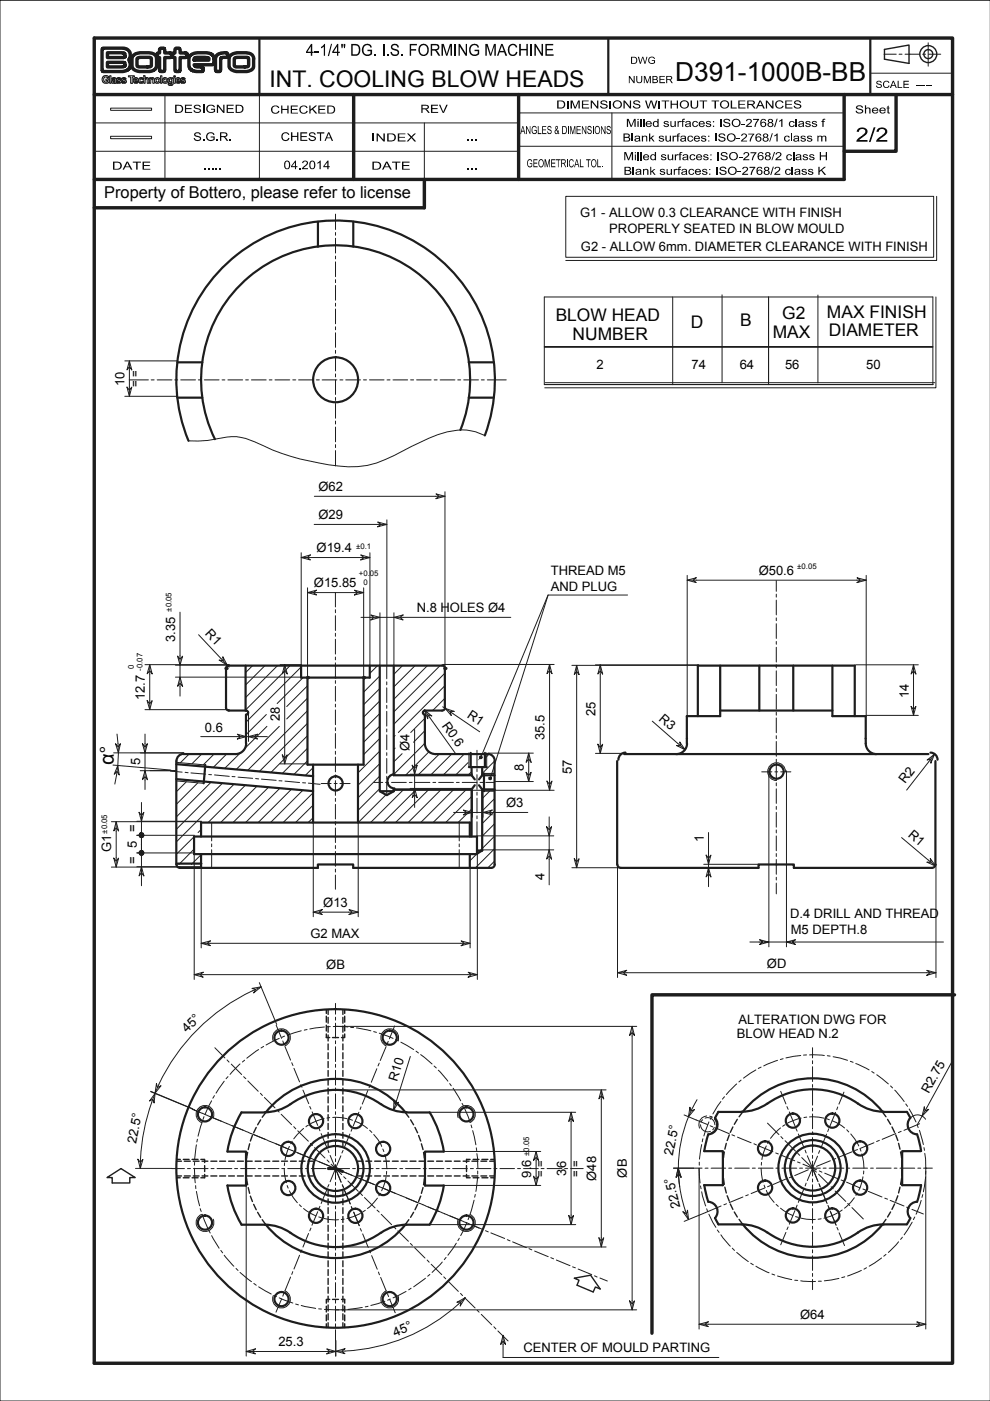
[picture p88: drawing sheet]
<svg xmlns="http://www.w3.org/2000/svg" width="210mm" height="297mm" viewBox="0 0 210 297" stroke-linecap="round" stroke-linejoin="round" font-family="sans-serif">
<defs><g id="words">
<text font-size="5.6" x="143.2" y="17.1">D391-1000B-BB</text>
<text font-size="4.9" x="57.1" y="18.5">INT. COOLING BLOW HEADS</text>
<text font-size="4.2" x="24.1" y="162.2" transform="rotate(-88 24.1 162.2)">α°</text>
<g font-size="3.7">
<text x="117.8" y="68">BLOW HEAD</text>
<text x="146.4" y="69.6">D</text>
<text x="156.9" y="69.1">B</text>
<text x="163.8" y="71.6">MAX</text>
<text x="165.8" y="67.6">G2</text>
<text x="175.3" y="67.3">MAX FINISH</text>
<text x="175.8" y="71.3">DIAMETER</text>
<text x="121.4" y="72">NUMBER</text>
</g>
<text font-size="3.5" x="22.1" y="42">Property of Bottero, please refer to license</text>
<g font-size="2.8">
<text x="123" y="45.9">G1 - ALLOW 0.3 CLEARANCE WITH FINISH</text>
<text x="123.2" y="53.2">G2 - ALLOW 6mm. DIAMETER CLEARANCE WITH FINISH</text>
<text x="129.2" y="49.3">PROPERLY SEATED IN BLOW MOULD</text>
<text x="26.4" y="81.9" transform="rotate(-90 26.4 81.9)">10</text>
<text x="126.5" y="78.2">2</text>
<text x="146.6" y="78.2">74</text>
<text x="156.8" y="78.2">64</text>
<text x="166.5" y="78.2">56</text>
<text x="183.6" y="78.2">50</text>
<text x="67.5" y="104.1">Ø62</text>
<text x="67.5" y="110.1">Ø29</text>
<text x="67.1" y="117.1">Ø19.4</text>
<text x="66.6" y="124.5">Ø15.85</text>
<text x="116.8" y="122">THREAD M5</text>
<text x="116.8" y="125.4">AND PLUG</text>
<text x="160.9" y="121.9">Ø50.6</text>
<text x="88.4" y="129.8">N.8 HOLES Ø4</text>
<text x="37.2" y="136.1" transform="rotate(-90 37.2 136.1)">3.35</text>
<text x="43.4" y="134.4" transform="rotate(46 43.4 134.4)">R1</text>
<text x="30.7" y="148.5" transform="rotate(-90 30.7 148.5)">12.7</text>
<text x="192.7" y="148" transform="rotate(-90 192.7 148)">14</text>
<text x="43.5" y="155.2">0.6</text>
<text x="59.3" y="153" transform="rotate(-90 59.3 153)">28</text>
<text x="93.6" y="153.8" transform="rotate(54 93.6 153.8)">R0.6</text>
<text x="98.9" y="152" transform="rotate(34 98.9 152)">R1</text>
<text x="126.3" y="151.9" transform="rotate(-90 126.3 151.9)">25</text>
<text x="139.6" y="152.6" transform="rotate(41 139.6 152.6)">R3</text>
<text x="86.8" y="159.3" transform="rotate(-90 86.8 159.3)">Ø4</text>
<text x="115.5" y="156.9" transform="rotate(-90 115.5 156.9)">35.5</text>
<text x="29.7" y="162.3" transform="rotate(-90 29.7 162.3)">5</text>
<text x="111" y="163.4" transform="rotate(-90 111 163.4)">8</text>
<text x="121.2" y="164.1" transform="rotate(-90 121.2 164.1)">57</text>
<text x="192" y="166.3" transform="rotate(-53 192 166.3)">R2</text>
<text x="107.3" y="171.1">Ø3</text>
<text x="29" y="176.4" transform="rotate(-90 29 176.4)">=</text>
<text x="149.2" y="178.5" transform="rotate(-90 149.2 178.5)">1</text>
<text x="192.4" y="177.3" transform="rotate(40 192.4 177.3)">R1</text>
<text x="23.6" y="180.7" transform="rotate(-90 23.6 180.7)">G1</text>
<text x="29" y="183.1" transform="rotate(-90 29 183.1)">= 5</text>
<text x="115.4" y="186.6" transform="rotate(-90 115.4 186.6)">4</text>
<text x="68.5" y="192.2">Ø13</text>
<text x="167.5" y="194.7">D.4 DRILL AND THREAD</text>
<text x="65.8" y="198.9">G2 MAX</text>
<text x="167.6" y="198.1">M5 DEPTH.8</text>
<text x="69.2" y="205.5">ØB</text>
<text x="162.6" y="205.1">ØD</text>
<text x="39.7" y="219" transform="rotate(-45 39.7 219)">45°</text>
<text x="156.3" y="220.1">BLOW HEAD N.2</text>
<text x="156.6" y="217.1">ALTERATION DWG FOR</text>
<text x="84.2" y="229.4" transform="rotate(-73 84.2 229.4)">R10</text>
<text x="196.9" y="232" transform="rotate(-61 196.9 232)">R2.75</text>
<text x="28.9" y="242.6" transform="rotate(-79 28.9 242.6)">22.5°</text>
<text x="142.7" y="245.1" transform="rotate(-79 142.7 245.1)">22.5°</text>
<text x="112.6" y="249.7" transform="rotate(-90 112.6 249.7)">9.6</text>
<text x="120" y="249.3" transform="rotate(-90 120 249.3)">36</text>
<text x="126.4" y="250.4" transform="rotate(-90 126.4 250.4)">Ø48</text>
<text x="132.9" y="249.7" transform="rotate(-90 132.9 249.7)">ØB</text>
<text x="144.3" y="255.9" transform="rotate(-105 144.3 255.9)">22.5°</text>
<text x="169.7" y="279.7">Ø64</text>
<text x="59" y="285.5">25.3</text>
<text x="83.8" y="283.4" transform="rotate(-23 83.8 283.4)">45°</text>
<text x="111" y="286.6">CENTER OF MOULD PARTING</text>
</g>
<g font-size="2.4">
<text x="29.4" y="82.1" transform="rotate(-90 29.4 82.1)">= =</text>
<text x="115.4" y="249.5" transform="rotate(-90 115.4 249.5)">= =</text>
<text x="122.8" y="249.5" transform="rotate(-90 122.8 249.5)">= =</text>
</g>
<g font-size="1.7">
<text x="75.5" y="116.4">±0.1</text>
<text x="76.1" y="122.2">+0.05</text>
<text x="77" y="124">0</text>
<text x="169" y="120.6">±0.05</text>
<text x="36.4" y="129.7" transform="rotate(-90 36.4 129.7)">±0.05</text>
<text x="28.4" y="141.8" transform="rotate(-90 28.4 141.8)">0</text>
<text x="30.2" y="142.2" transform="rotate(-90 30.2 142.2)">-0.07</text>
<text x="22.7" y="176.8" transform="rotate(-90 22.7 176.8)">±0.05</text>
<text x="112.2" y="245.1" transform="rotate(-90 112.2 245.1)">±0.05</text>
</g>
</g></defs>
<g fill="none" stroke="#1d1d1b" stroke-width=".3">
<path d="M22.7 249.7l3-1.9 3 1.9h-1.2v1.1h-3.7v-1.1zM37.4 249.3h1.1M37.4 246.2h1.1M37.5 249.7h.7M37.5 245.8h.7M38.9 249.7h1.2M38.9 245.8h1.2M39.1 249.3h1.2M39.1 246.2h1.2M40.7 249.7h1.3M40.7 245.8h1.3M41 249.3h1.2"/>
<path d="M41 246.2h1.2M42.6 245.8h.8v.7M42.8 249.3h1.3M42.8 246.2h1.3M43.4 249v.7h-.8M43.4 247.1v1.3M44.7 249.3h1.3M44.7 246.2h1.3M46.6 249.3h1.2M46.6 246.2h1.2M48.5 249.3h1.2M48.5 246.2h1.2"/>
<path d="M50.3 249.3h1.3M50.3 246.2h1.3M52.2 249.3h1.3M52.2 246.2h1.3M54.1 249.3h1.2M54.1 246.2h1.2M56 249.3h1.2M56 246.2h1.2M57.8 249.3h1.3M57.8 246.2h1.3M59.7 249.3h1.3M59.7 246.2h1.3"/>
<path d="M61.6 249.3h1.2M61.6 246.2h1.2M63.5 249.3h1.2M63.5 246.2h1.2M65.3 249.3h1.1M65.3 246.2h1.1M121.8 271l3.4-.6 2.1 2.9-1.1-.4-.4 1-3.5-1.4 .5-1.1z"/>
</g>
<g fill="none" stroke="#1d1d1b" stroke-width=".21">
<path d="M71.1 125.7v3M71.1 129.3v.6M71.1 130.5v3.2M71.1 134.3v.6M71.1 135.5v3.2M71.1 139.3v.6M40.1 159.9l-1.9 1.8M42.8 159.9l-2.1 2.1M45.4 159.9l-2.3 2.3M48 159.9l-2.8 2.8M51 159.6l-3.4 3.3M53.6 141.1l-1.5 1.5"/>
<path d="M56.2 141.1l-4.1 4.1M56.5 151.5l-4.3 4.3M56.6 154l-4.7 4.7M58.8 141.1l-6.7 6.8M59.2 154l-9.1 9.1M61.5 141.1l-9.4 9.4M63.8 141.4l-11.6 11.7M64.3 143.7l-5.5 5.5M65.2 156l-7.8 7.8M65.2 150.7l-12.7 12.7M65.2 145.4l-4.4 4.4M65.2 148l-4.4 4.4"/>
<path d="M65.2 153.4l-10.3 10.2M65.2 158.7l-5.4 5.3M71.1 140.5v3.2M71.1 144.3v.6M71.1 145.5v3.2M71.1 149.3v.6M71.1 150.5v3.2M71.1 154.3v.6M71.1 155.5v3.2M71.1 159.3v.6M77.5 143.7l-.4 .4M80.1 141.1l-1.7 1.7"/>
<path d="M80.5 159.2l-4.6 4.7M80.5 143.3l-3.4 3.5M80.5 146l-3.4 3.4M80.5 148.6l-3.4 3.4M80.5 151.3l-3.4 3.4M80.5 154l-3.4 3.4M80.5 156.6l-3.4 3.4M83.8 155.9l-.3 .3M83.8 158.6l-.3 .3M85.3 159.8l-1.8 1.7M85.3 141.1l-1.8 1.9M88 141.1l-4.5 4.6"/>
<path d="M90.1 154.9l-2.4 2.5M90.1 152.3l-3 3M90.1 157.6l-6.6 6.6M90.6 141.1l-7.1 7.2M90.9 159.4l-4.9 5M93.1 159.9l-4.5 4.5M93.3 141.1l-9.8 9.8M94.3 145.4l-9.8 9.9M94.3 148.1l-2.6 2.6M94.3 142.7l-10.8 10.9M95.8 159.9l-4.5 4.5M98.4 159.9l-4.5 4.5"/>
<path d="M101.1 159.1v3.2M103.7 159.9l-.7 .7M39.5 165.8l-2.1 2.1M41.1 177.4l-3.7 3.7M42 166l-4.6 4.5M42.6 175.9l-.6 .6M44.7 165.8l-7.3 7.4M47.2 166.1l-9.8 9.7M49.6 166.3l-12.2 12.2M52 166.5l-7.9 7.9M54.5 166.7l-7.7 7.7M56.9 166.9l-7.5 7.5"/>
<path d="M59.4 167.1l-7.3 7.3M61.8 167.3l-7.1 7.1M64.2 167.5l-6.8 6.9M65.2 161.3l-2.9 2.9M66.4 162.8l-1.7 1.7M66.4 168.1l-6.4 6.3M66.4 173.4l-1.1 1M66.4 170.7l-3.7 3.7M71.1 160.5v3.1M71.1 164.3v.6M71.1 165.5v3.1M71.1 169.3v.6"/>
<path d="M71.1 170.5v3.1M71.1 174.3v.6M71.1 175.5v3.1M71.1 179.3v.6M80.5 161.9l-4.6 4.6M80.5 164.5l-4.6 4.6M80.5 167.2l-4.6 4.6M81.8 168.5l-5.9 5.9M85.6 167.4l-7 7M88.3 167.4l-7.1 7M90.9 167.4l-7 7M93.6 167.4l-7.1 7"/>
<path d="M96.2 167.4l-7 7M97.4 174.4v3.9M97.4 178.9v.6M98.9 167.4l-7.1 7M99.2 161.7l-2.6 2.7M100 168.9l-5.5 5.5M100 171.6l-2.9 2.8M100 163.6l-.8 .8M100 174.2l-.4 .4M101.1 163v.6M101.1 164.2v3.2M101.1 168v.6"/>
<path d="M101.1 169.2v3.2M101.1 173v.6M101.1 174.2v3.3M103.8 167.8l-1.6 1.5M104.9 179.9l-4.1 4.1M104.9 177.3l-5.3 5.2M104.9 161.4l-2.7 2.6M104.9 169.3l-2.7 2.6M104.9 172l-2.7 2.6M104.9 174.7l-2.7 2.6M41.1 180l-3.2 3.3M42.6 181.2l-2 2.1"/>
<path d="M71.1 180.5v3.2M71.1 184.3v.6M71.1 185.5v3M97.4 180.2v3.8M104.9 182.6l-1.5 1.4M36.4 247.8h2.7M39.8 247.8h.6M41 247.8h3.1M44.7 247.8h.7M46 247.8h3.1M49.7 247.8h.7M51 247.8h3.1"/>
<path d="M54.7 247.8h.7M56 247.8h3.1M59.7 247.8h.7M61 247.8h3.1M64.8 247.8h.6M66 247.8h3.1M69.8 247.8h.6M71 247.8h3.1M74.8 247.8h.6M76 247.8h3.1M79.8 247.8h.6M81 247.8h3.1"/>
<path d="M84.8 247.8h.6M86 247.8h3.1M89.7 247.8h.7M91 247.8h3.1M94.7 247.8h.7M96 247.8h3.1M99.7 247.8h.7M101 247.8h3.1M104.7 247.8h.7M106 247.8h3.1M109.7 247.8h.7M111 247.8h3.1"/>
<path d="M114.7 247.8h.7M116 247.8h3.1M119.7 247.8h.7M121 247.8h2.7"/>
</g>
<g fill="none" stroke="#1d1d1b" stroke-width=".47">
<path d="M71.1 141.1h22.6M71.1 143.7h7.3M77.1 143.7v18.4h-6M90.1 151.5v6.1a2.26 2.26 0 0 0 2.2 2.3h11.1M103.4 159.8a1.5 1.5 0 0 1 1.5 1.5M71.1 177.4h30v3.7h-30M71.1 174.4h28.5v3M75.9 162.1v12.3M100 162.9v1.5M100 167.4v10M102.2 162.9v1.5M102.2 167.4v12.9l-1.1 .7"/>
<path d="M104.9 161.4v21.9M99.6 181.1v2.9M104.9 183.3a.74 .74 0 0 1-.7 .7h-29.3"/>
</g>
<circle cx="77.1" cy="143.7" r=".36" fill="#1d1d1b"/>
<path d="M78.4 141.1v2.6M90.1 150.7h3.6M93.7 141.1a.61 .61 0 0 1 .7 .6M94.3 141.7v8.4M94.4 150a.61 .61 0 0 1-.7 .7" fill="none" stroke="#1d1d1b" stroke-width=".47"/>
<circle cx="94.3" cy="141.7" r=".36" fill="#1d1d1b"/>
<g fill="none" stroke="#1d1d1b" stroke-width=".47">
<path d="M38.9 159.8a1.5 1.5 0 0 0-1.5 1.5M48.5 141.1h22.6M52.2 151.5v6.1M52.2 157.6a2.26 2.26 0 0 1-2.3 2.3h-11M63.8 143.7h7.3M65.2 143.7v18.4h5.9M80.5 141.1v26.7l1.5 .8 1.5-.8M83.5 141.1v23.3h16.5l.7 .9M90.1 150.7a.44 .44 0 0 0-.4 .4 .44 .44 0 0 0 .4 .4M37.4 161.4v21.9M41.1 177.4h30M66.4 162.1v12.3"/>
<path d="M71.1 174.4h-28.5v3M80.5 167.8h3M100.7 166.5l-.7 .9h-16.5v.4M101.6 166.5l.6 .9h2.7M102.6 164v3.8M104.9 164.4h-2.7l-.6 .9M37.4 183.3a.74 .74 0 0 0 .8 .7h29.2M41.1 181.1h30M42.6 181.1v2.9M71.1 183.3h3.8v.7"/>
</g>
<g fill="none" stroke="#1d1d1b" stroke-width=".21">
<path d="M82 141.1v2.8M82 144.6v.6M82 145.8v3.2M82 149.5v.7M82 150.8v3.2M82 154.5v.7M82 155.8v3.1M82 159.6v.6M44.9 174.4v3.9M44.9 178.9v.6M79.3 165.9h1.9M81.7 165.9h.7"/>
<path d="M82 160.8v3.1M82 164.6v.6M82 165.8v2.8M83 165.9h3.1M86.8 165.9h.6M88 165.9h3.1M91.8 165.9h.6M93 165.9h3.1M96.8 165.9h.6M98 165.9h3.1M101.8 165.9h.6M102.6 167.8h2.3"/>
<path d="M102.6 164h2.3M103 165.9h1.9M44.9 180.2v3.8"/>
</g>
<circle cx="65.2" cy="143.7" r=".36" fill="#1d1d1b"/>
<path d="M47.9 141.7v8.3a.61 .61 0 0 0 .6 .7M48.5 150.7h3.7M48.5 141.1a.61 .61 0 0 0-.6 .6M63.8 141.1v2.6" fill="none" stroke="#1d1d1b" stroke-width=".47"/>
<circle cx="47.9" cy="141.7" r=".36" fill="#1d1d1b"/>
<g fill="none" stroke="#1d1d1b" stroke-width=".47">
<path d="M55 8.1v11.9M129 8.1v11.9M184.5 8.1v11.9M67.4 47v5.3M74.9 47v5.3M37.6 76.8h5.3M99.4 76.8h5.3M37.6 84.3h5.3M97.6 91.2a28.5 28.5 0 0 0-27.5-39.2 28.5 28.5 0 0 0-24.5 41.1M99.4 84.3h5.3M102.8 92.3a33.8 33.8 0 0 0-32.2-45.5 33.8 33.8 0 0 0-30.6 46.7M52.1 141.1v9.6"/>
<path d="M52.2 150.7a.44 .44 0 0 1 .4 .4 .44 .44 0 0 1-.4 .4M99.8 159.6v3M102.8 159.6v3M132.3 159.9h64.5M132.6 159.6a1.51 1.51 0 0 0-1.5 1.5M145.6 156.6h.1M145.7 157.6a2.26 2.26 0 0 1-2.3 2.3M148 151.8v-10.7h33.2v10.7M152.7 150.7h23.8M152.7 141.1v10.7h-7.1v5.8M161 141.1v9.6M168.2 141.1v9.6"/>
<path d="M176.5 141.1v10.7h7.1v5.8a2.26 2.26 0 0 0 2.2 2.3M183.5 156.6h.1M197.3 159.6a1.51 1.51 0 0 1 1.5 1.5M37.4 162l29 2.6M37.4 165.2l29 2.5M41.1 177.4v3.7M43.5 162.2l-.3 3.9M83.6 164.2a1.51 1.51 0 0 0-1.5 1.5 1.51 1.51 0 0 0 1.5 1.5M99.4 162.6h3.8M130.9 161.4v21.9a.74 .74 0 0 0 .7 .7h29.2v-.7h7.5v.7h29.3M198.3 161.4v21.9a.74 .74 0 0 1-.7 .7M37.4 183.1h5.3"/>
<path d="M71.1 183.3h-3.7v.7M101.1 180.3h1.1M51.2 235.9h4.9M51.2 235.8a22.8 22.8 0 0 0-3 8.4h4v7.2l-4-.1a23.2 23.2 0 0 0 3 8.3M61.6 234.1a9.5 9.5 0 0 1-5.5 1.7M80.7 234.1a16.7 16.7 0 0 0-19.1 0M80.8 234.1a9.5 9.5 0 0 0 5.4 1.7M86 235.8a19 19 0 0 0-29.6 0M86.2 235.9h4.9M91.1 235.8a22.8 22.8 0 0 1 3 8.4h-4v7.2l4-.1a23.2 23.2 0 0 1-3 8.3M152.3 235.8h4.9M152.3 235.7l-.7 1.3a2.07 2.07 0 0 1 .4 2.2 2.07 2.07 0 0 1-1.8 1.3l-.9 3.5"/>
<path d="M162.7 234a9.5 9.5 0 0 1-5.5 1.7M162.7 234a16.8 16.8 0 0 1 19.8 .4l1.3 .6 1.4 .5 2.2 .2M187.1 235.7a19 19 0 0 0-29.6 0M187.3 235.8h5M192.3 235.7l.7 1.3a2.05 2.05 0 0 0-.4 2.2 2.05 2.05 0 0 0 1.8 1.3M51.2 259.7h4.9M56.1 259.7a10.2 10.2 0 0 1 6.3 2.2 16.7 16.7 0 0 0 18.3-.5M56.4 259.6a19 19 0 0 0 29.6 0M69.6 247.8h1.6l1.4 .7M69.6 247.6h1.6l1.5 .7M86.2 259.7h4.9M86.2 259.7a9.5 9.5 0 0 0-5.4 1.7"/>
<path d="M149.3 244.1h4v7.2h-4M149.3 251.3l.9 3.5a2.07 2.07 0 0 1 1.8 1.3 2.07 2.07 0 0 1-.4 2.2l.7 1.3M152.3 259.6h4.9M157.2 259.6a9.5 9.5 0 0 1 5.5 1.7M157.5 259.6a19 19 0 0 0 29.6 0M187.3 259.6h5M187.4 259.6a10.2 10.2 0 0 0-6.3 2.3 16.7 16.7 0 0 1-18.4-.6M194.4 254.8a2.04 2.04 0 0 0-1.8 1.3 2.04 2.04 0 0 0 .4 2.2l-.7 1.3M194.5 240.5l.8 3.5M195.2 244.1h-3.9v7.2h3.9M195.3 251.3l-.8 3.5"/>
<circle cx="71.2" cy="80.5" r="4.8"/>
<circle cx="71.2" cy="166.1" r="1.5"/>
<circle cx="164.7" cy="163.6" r="1.5"/>
<circle cx="43.5" cy="236.3" r="1.5"/>
<circle cx="59.7" cy="220" r="1.5"/>
<circle cx="67" cy="237.7" r="1.5"/>
<circle cx="75.3" cy="237.7" r="1.5"/>
<circle cx="82.6" cy="220" r="1.5"/>
<circle cx="98.9" cy="236.3" r="1.5"/>
<circle cx="168.1" cy="237.6" r="1.51"/>
<circle cx="176.5" cy="237.6" r="1.51"/>
<circle cx="43.5" cy="259.2" r="1.5"/>
<circle cx="61.1" cy="251.9" r="1.5"/>
<circle cx="61.1" cy="243.6" r="1.5"/>
<circle cx="67" cy="257.8" r="1.5"/>
<circle cx="71.2" cy="247.7" r="33.8"/>
<circle cx="71.2" cy="247.7" r="7.3"/>
<circle cx="71.2" cy="247.7" r="5.9"/>
<circle cx="71.2" cy="247.7" r="4.8"/>
<circle cx="75.3" cy="257.8" r="1.5"/>
<circle cx="81.2" cy="251.9" r="1.5"/>
<circle cx="81.2" cy="243.6" r="1.5"/>
<circle cx="98.9" cy="259.2" r="1.5"/>
<circle cx="162.2" cy="243.5" r="1.51"/>
<circle cx="162.2" cy="251.8" r="1.51"/>
<circle cx="168.1" cy="257.7" r="1.51"/>
<circle cx="172.3" cy="247.7" r="7.3"/>
<circle cx="172.3" cy="247.6" r="5.9"/>
<circle cx="172.3" cy="247.6" r="4.8"/>
<circle cx="176.5" cy="257.7" r="1.51"/>
<circle cx="182.4" cy="243.5" r="1.51"/>
<circle cx="182.4" cy="251.8" r="1.51"/>
<circle cx="59.7" cy="275.4" r="1.5"/>
<circle cx="82.6" cy="275.4" r="1.5"/>
</g>
<g fill="none" stroke="#1d1d1b" stroke-width=".21">
<path d="M21.8 16.2l.4-.2 .7 .1a.21 .21 0 0 1 .2 .2 .21 .21 0 0 1-.2 .2l-.1 .1-.2-.3h-.4l-.2 .2 .1 .7 .5 .2a.19 .19 0 0 0 .2-.1 .19 .19 0 0 0-.1-.3 .19 .19 0 0 0-.2 .1l-.1-.1a.38 .38 0 0 1 .3-.3 .38 .38 0 0 1 .4 .1l-.1 .7-.8 .2-.5-.5-.1-.5zM23.2 16.1h.3v1.6h-.3zM23.8 16.6l.5-.2 .3 .2 .1 1-.9 .1-.2-.2 .1-.4 .6-.2a.19 .19 0 0 0-.2-.2 .19 .19 0 0 0-.2 .2l-.2-.1zM24.9 16.5h.5l.3 .2-.3 .1a.16 .16 0 0 0-.2-.2 .16 .16 0 0 0-.1 .3l.5 .1 .1 .4-.3 .3h-.4l-.4-.4 .4 .1a.19 .19 0 0 0 .3 .1 .19 .19 0 0 0 .1-.2 .19 .19 0 0 0-.3-.1l-.4-.3zM25.8 16.6l.2-.1h.5a.18 .18 0 0 1 .2 .1 .18 .18 0 0 1-.2 .2l-.1-.1a.16 .16 0 0 0-.2-.1 .16 .16 0 0 0-.1 .3l.5 .1 .2 .4-.3 .3h-.5a.2 .2 0 0 1-.2-.2 .2 .2 0 0 1 .2-.2l.1 .2 .3-.1a.22 .22 0 0 0 0-.2 .22 .22 0 0 0-.3 0l-.3-.2zM27.2 16.1h1.3v.2h-.5v1.4h-.3v-1.4h-.5zM28.5 16.6l.4-.2 .3 .2a.32 .32 0 0 1 .1 .5 .32 .32 0 0 1-.5 .1h-.2l.1 .2 .2 .1 .2-.2h.2v.2l-.3 .2-.5-.1-.2-.3v-.5zM28.7 16.7a.2 .2 0 0 1 .2 0 .2 .2 0 0 1 .1 .3h-.1a.19 .19 0 0 1-.3 0 .19 .19 0 0 1 .1-.3zM29.5 16.6l.4-.2 .2 .1 .3 .3-.3 .1a.29 .29 0 0 0-.4-.1 .29 .29 0 0 0 0 .5l.4 .1a.2 .2 0 0 1 .1-.2 .2 .2 0 0 1 .2 .1l-.3 .4-.5-.1-.3-.4zM30.5 16.1a.31 .31 0 0 1 .3 .1 .31 .31 0 0 1 0 .4l.3-.2 .3 .1 .1 .6a.36 .36 0 0 1 .1 .3 .36 .36 0 0 1-.3 .3l-.1-.6a.26 .26 0 0 0 0-.3 .26 .26 0 0 0-.4 0 .26 .26 0 0 0 0 .3v.1a.24 .24 0 0 1 0 .4 .24 .24 0 0 1-.3 0zM31.7 16.5h.3v.1l.3-.2 .3 .1 .1 .6a.36 .36 0 0 1 .1 .3 .36 .36 0 0 1-.3 .3l-.1-.6a.26 .26 0 0 0 0-.3 .26 .26 0 0 0-.4 0 .26 .26 0 0 0 0 .3v.1a.23 .23 0 0 1 0 .4 .23 .23 0 0 1-.3 0zM34 16.1h.3v1.6h-.3z"/>
<path d="M35.7 16.6l.3-.2 .4 .2 .1-.1h.2l-.1 1.5-.2 .1-.6-.1a.18 .18 0 0 1-.2-.1 .18 .18 0 0 1 .2-.2 .18 .18 0 0 1 .2 .1 .27 .27 0 0 0 .4 0 .27 .27 0 0 0 0-.3l-.2 .2-.5-.2zM36 16.8a.32 .32 0 0 1 .4 0 .32 .32 0 0 1-.1 .5 .32 .32 0 0 1-.4-.1zM36.8 16.5h.4v1.2h-.4zM36.8 16.1h.4v.2h-.4zM37.4 16.6l.4-.2 .4 .3a.32 .32 0 0 1 0 .4 .32 .32 0 0 1-.4 .1h-.2a.26 .26 0 0 0 .2 .3 .26 .26 0 0 0 .3-.2l.2 .1-.3 .3h-.4l-.3-.3-.1-.5zM37.6 16.7a.21 .21 0 0 1 .3 0 .21 .21 0 0 1 0 .3 .21 .21 0 0 1-.3 0zM38.3 16.6l.2-.1h.5a.19 .19 0 0 1 .2 .1 .19 .19 0 0 1-.1 .2 .19 .19 0 0 1-.2-.1 .16 .16 0 0 0-.3-.1 .16 .16 0 0 0 0 .3 .16 .16 0 0 0 .2 0h.2a.41 .41 0 0 1 .3 .6 .41 .41 0 0 1-.6 .2l-.3-.1a.18 .18 0 0 1-.1-.3 .18 .18 0 0 1 .3 0l.1 .1a.17 .17 0 0 0 .2 .1 .17 .17 0 0 0 .1-.3h-.3a.36 .36 0 0 1-.4-.6zM184.5 15.5h17.5M187.4 11.5h2.6M190.6 11.5h.7M191.9 11.5h3.1M192.7 11.5h.1"/>
<path d="M195.6 11.5h.6M196.8 9.1v4.9M196.9 11.5h2.6M210 .1h-210v296.9h210M20 26.1h90M20 32.1h90M23.5 28.9h8.6v.5h-8.6zM23.5 22.9h8.6v.5h-8.6zM35 20v18M55 20v18M90 26.1v11.9M110 31h69"/>
<path d="M110 23.9h69M129.7 23.9v14.1M71.1 45.4v3.3M71.1 49.3v.6M71.1 50.5v3.2M71.1 54.3v.6M71.1 55.5v3.2M71.1 59.3v.6M120 41.6h78v12.9h-78zM198.6 41.6v13.6h-78.6M26.5 76.5h11.2M27.4 76.5v7.5"/>
<path d="M27.4 76.5l.5 1.9-.5-.6-.5 .6zM71.1 60.5v3.2M71.1 64.3v.6M71.1 65.5v3.1M71.1 69.3v.6M71.1 70.6v3M71.1 74.3v.6M71.1 75.5v3.1M71.1 79.3v.6M142.6 63v18.6M153.1 62.5v18.6M163 63l-.1 18.6"/>
<path d="M173.4 62.6v18.6M197.8 73.6h-82.4h82.4M198.4 63v19.2h-82.9M26.5 84h11.2M26.9 82.1l.5 .6 .5-.6-.5 1.9zM27.4 80.5h4.1M32.1 80.5h.6M33.3 80.5h3.2M37 80.5h.7M38.3 80.5h3.2M42 80.5h.7M43.3 80.5h3.1"/>
<path d="M47.1 80.5h.6M48.3 80.5h3.1M52.1 80.5h.6M53.3 80.5h3.1M57.1 80.5h.6M58.3 80.5h3.1M62.1 80.5h.6M63.3 80.5h3.1M67.1 80.5h.6M68.3 80.5h3.1M71.1 80.5v3.1M71.1 84.3v.6"/>
<path d="M71.1 85.5v3.2M71.1 89.3v.6M71.1 90.5v3.2M71.1 94.3v.6M71.1 95.5v3.3M72.1 80.5h.6M73.3 80.5h3.1M77.1 80.5h.6M78.3 80.5h3.1M82.1 80.5h.6M83.3 80.5h3.1M87.1 80.5h.6"/>
<path d="M88.3 80.5h3.1M92.1 80.5h.6M93.3 80.5h3.2M97.1 80.5h.6M98.3 80.5h3.2M102 80.5h.7M102.8 92.3a11.5 11.5 0 0 0-10-.1l-5.6 2.5a35.2 35.2 0 0 1-9.3 4 25.3 25.3 0 0 1-10.2-.5 47.6 47.6 0 0 1-13.7-4.5 10.6 10.6 0 0 0-5.9-1l-4.1 .7-4 .1M103.3 80.5h4M115.4 81.6v-18.6h82.4v18.6M115.6 81.1h82.6M197.8 81.5h-82.4h82.4M63.9 117.2v23.9"/>
<path d="M63.9 118.2h14.5M63.9 118.2l1.9-.5-.6 .5 .6 .5zM66.6 111.2h15.4M66.7 105.2h27.6M76.5 117.7l1.9 .5-1.9 .5 .7-.5zM78.4 117.2v23.9M80.1 110.7l1.9 .5-1.9 .5 .7-.5zM82 110.2v30.9M92.4 104.7l1.9 .5-1.9 .5 .7-.5zM94.3 104.2v37.5M37.7 139.1l.5 .7 .5-.7-.5 1.9zM38.2 129.8v17.8"/>
<path d="M42.1 134.6l6.5 6.8M46.5 140l.8 .1-.1-.9 1 1.8zM65.2 124.6v19M65.2 125.6h11.9M65.2 125.6l1.9-.5-.6 .5 .6 .5zM75.2 125.1l1.9 .5-1.9 .5 .6-.5zM76.5 130.9h31.8M77.1 124.6v19M78.6 130.4l2 .5-2 .5 .6-.5zM80.6 129.9v11.2M83.5 130.9l2-.5-.7 .5 .7 .5zM83.5 129.9v11.2"/>
<path d="M116.2 126.2l-14.3 34.4M133.1 126.2h-16.9l-12.2 38.8M145.7 123l1.9-.5-.6 .5 .6 .5zM145.7 122v29.8M145.7 123h38M164.6 123.1v2.3M164.6 126v.6M164.6 127.2v3.2M164.6 131v.6M164.6 132.2v3.2M164.6 136v.6M164.6 137.2v3.2"/>
<path d="M181.7 122.5l2 .5-2 .5 .7-.5zM183.7 122v29.8M24.1 159.6h14.9M24.5 157.7l.6 .6 .4-.6-.4 1.9zM24.8 155.6a28.2 28.2 0 0 1-.5 10.6M30.2 157.7l.5 .7 .6-.7-.6 1.9zM30.7 140.9h17.9M30.7 150.5h17.9M30.7 155.6v11.8M31.2 148.6l.5 .6 .6-.6-.6 1.9zM31.7 140.9v9.6M31.7 140.9l.6 2-.6-.7-.5 .7z"/>
<path d="M37.2 141h11.3M37.2 143.6h26.7M38.2 143.6l.5 1.9-.5-.6-.5 .6zM42.6 156.2h14.1M50.3 155.7l1.9 .5-1.9 .5 .7-.5zM52.2 151.3v5.9M52.7 156.2l1.9-.5-.6 .5 .6 .5zM52.7 150.9v6.3M59.4 140.9h4.5M60.4 140.9v21.1M60.4 140.9l.5 2-.5-.7-.5 .7zM87.9 154.7v16.5"/>
<path d="M90 150.5l1.5 1.3-.8-.2v.8zM90 150.5l6.7 9.4M93.9 149.8l7.8 5.4M93.9 140.9h23.6M94.4 150.2l1.9 .6-.9 .1 .3 .8zM99.4 159.6v3M103.2 159.6v3M103.5 159.7h9.6M112.1 159.7v6M112.1 159.7l.5 1.9-.5-.6-.6 .6zM116.5 140.9v26.7M116.5 140.9l.5 1.9-.5-.6-.5 .6z"/>
<path d="M121.2 141.1h26.8M122.3 141.1l.5 1.9-.5-.6-.5 .6zM122.3 141.1v42.9M126.3 141h21.8M126.3 159.7h6.2M126.8 157.8l.5 .7 .5-.7-.5 1.9zM127.3 141l.5 1.9-.5-.6-.5 .6zM127.3 141v18.7M138.3 152.9l5.4 4.7M143.7 157.6l1.6 1.4M144.1 157.3l1.2 1.7-1.9-.9h.9zM164.6 141v.6"/>
<path d="M164.6 142.2v3.2M164.6 146v.6M164.6 147.2v3.2M164.6 151v.6M164.6 152.2v3.1M164.6 156v.6M164.6 157.2v3.1M181.4 141h13.3M183.8 151.7h10.9M193.2 149.8l.5 .6 .5-.6-.5 1.9zM193.7 141l.5 1.9-.5-.6-.5 .6zM193.7 141v10.7"/>
<path d="M198.1 159.9l-5.9 7.6M23.6 174.2h19.1M24 162.2l12.2 1.1M24.6 174.2v9.6M24.6 174.2l.5 2-.5-.7-.5 .7zM25 162.3l.3 2-.5-.7-.6 .6zM29 177.1h12.2M29 174.1h13.7M29.5 172.2l.5 .7 .5-.7-.5 1.9zM30 170.1v17.7M30.7 163.4l.6 1.9-.6-.6-.5 .6zM36.2 163.5l2.4 .2"/>
<path d="M37.4 161.6l6.1 .6M37.4 165.6l5.8 .5M37.4 163.4h-7.7M39.3 163.8h.6M40.5 163.9l3.1 .2M44.2 164.2l.6 .1M45.5 164.3l3.1 .3M49.2 164.6l.6 .1M50.5 164.8l3.1 .2M54.2 165.1h.6M55.4 165.2l3.2 .2M59.2 165.5l.6 .1"/>
<path d="M59.4 162h5.9M59.9 160l.5 .7 .5-.7-.5 2zM60.4 165.6l3.1 .3M64.1 166h.7M65.4 166l2.5 .3M66.4 174.3v20.1M68.1 166.1h2.1M70.8 166.1h.7M72.1 166.1h2.1M75.9 174.3v20.1M83.6 167.6h33.9M86.9 167.2h13.3v6.1"/>
<path d="M86.9 164.2h13.3M87.4 162.2l.5 .7 .6-.7-.6 2zM87.9 167.2l.6 1.9-.6-.6-.5 .6zM96.2 172.3h15.7M98.2 171.7l2 .6-2 .5 .7-.5zM101.3 177.2h16.1M101.8 160.4l.2-.1v.3zM102 160.6h.2l-.1 .1zM102 160.6l.1-.2zM102 160.3l.1 .1-.1 .2zM102 160.6h.2zM102.1 160.4l.1 .2h-.2z"/>
<path d="M102.4 167.5v5.8M102.4 172.3l2-.6-.7 .6 .7 .5zM103.7 165h.2l-.2 .2zM103.7 165.2l.2-.2zM103.7 165.2l.2-.1v.2zM103.7 164.9l.2-.1v.2zM103.7 164.9l.2 .1zM103.7 164.9l.2 .1h-.2zM103.9 165.1v.2zM103.9 165.1l.2 .1-.2 .1zM103.9 165.1l.3-.1-.1 .2zM103.9 165h.3z"/>
<path d="M103.9 165l.2-.1 .1 .1zM103.9 164.8l.2 .1-.2 .1zM105 165.7h8.1M111.5 163.7l.6 .7 .5-.7-.5 2zM115.9 175.3l.5 .6 .5-.6-.5 1.9zM116 165.6l.5 .7 .5-.7-.5 2zM116.4 173.2v14.4M150.2 176.5v11.5M161.5 163.6h2.2M163 163.4v37.3M164.3 163.6h.6M164.6 161v.6"/>
<path d="M164.6 162.2v3.1M164.6 166v.6M164.6 167.2v3.1M164.6 171v.6M164.6 172.2v3.2M164.6 176v.6M164.6 177.2v3.2M165.5 163.6h2.2M166.5 163.6a1.88 1.88 0 0 0-1.8-1.9 1.88 1.88 0 0 0-1.9 1.9 1.88 1.88 0 0 0 1.9 1.9M166.7 163.4v37.3M191.2 177.6l7.2 6M196.6 161.1l1.5-1.2-.7 1.9v-.9z"/>
<path d="M23.6 183.8h14.6M24.1 181.9l.5 .7 .5-.7-.5 1.9zM29 180.8h12.2M29 180.8h1M29 183.8h13.7M30 183.8l.5 1.9-.5-.6-.5 .6zM30 180.9l.5-.1-.1 .3zM30 180.8h.5zM41.2 181v26.7M42.7 200l1.9-.5-.6 .5 .6 .5zM42.7 183.9v17.1M42.7 200h57"/>
<path d="M66.4 193.4h9.5M66.4 193.4l1.9-.6-.6 .6 .6 .5zM74 192.8l1.9 .6-1.9 .5 .6-.5zM97.8 199.5l1.9 .5-1.9 .5 .6-.5zM99.7 183.9v17.1M101.2 181v26.7M102.4 180.2h15M116.4 180.2l.5 1.9-.5-.6-.5 .6zM121.2 184h10.5M121.8 182.1l.5 .6 .5-.6-.5 1.9zM130.9 183.2v24.1M149.2 184h11.7"/>
<path d="M149.2 183.2h11.7M149.7 181.3l.5 .6 .5-.6-.5 1.9zM150.2 184l.5 1.9-.5-.6-.5 .6zM159 199.7h2M164.6 181v.6M164.6 182.2v3.2M164.6 186v.6M164.6 187.2v2.3M166.7 199.7h-3.7l-2 .5 .7-.5-.7-.5 2 .5h-2.1M197.2 182l1.2 1.6-1.8-.8h.8zM198.4 183.2v24.1M200 199.7h-33.3l2 .5-.7-.5 .7-.5-2 .5"/>
<path d="M41.2 206.6h60M41.2 206.6l1.9-.5-.7 .5 .7 .6zM53.4 209.6l2-.4-1.6 1.3 .4-.7zM55 208.3l3.7 8.9M55.4 209.2a41.8 41.8 0 0 0-21.7 20.7M58.6 217.4l1.1 2.8M60.4 219.7l-.6 .2M63.9 218.5l-3 1M65.1 218.3l-.6 .1M68.8 217.7l-3.1 .5M70 217.7h-.6M70.7 217.7h3.1"/>
<path d="M71.1 212.7v2.3M71.1 215.7v.6M71.1 216.9v3.2M71.3 217.6h63.7M74.3 217.8l.7 .1M75.6 218l3 .5M79.2 218.7l.6 .2M80.4 219.1l2.9 1.1M83.7 217.5l-1.1 2.7M99.3 206.1l1.9 .5-1.9 .6 .6-.6zM130.9 206.2h67.5M130.9 206.2l2-.5-.7 .5 .7 .6z"/>
<path d="M134 217.6l.5 2-.5-.7-.5 .7zM134 217.6v60.1M196.5 205.7l1.9 .5-1.9 .6 .7-.6zM31.9 231.4l8.9 3.7M31.9 231.5l9.4 3.8M32.9 231.8a42.2 42.2 0 0 0-3.1 13.9M32.9 231.8l-.2 2-.3-.7-.7 .3zM33.2 229.8l.2 .8 .7-.4-1.2 1.6zM33.7 229.9l-.8 1.9M40.7 235.2l1.6 .6M41.2 235.4l1.6 .6M42.9 237.9l-.9 3"/>
<path d="M42.9 236l.6 .3M43.3 236.7l-.3 .6M43.4 236.3l.6 .2M44 236.5l2.9 1.2M44.6 236.8l2.9 1.1M44.9 233.4l-1.4 2.8M45.2 237a1.88 1.88 0 0 0-1-2.5 1.88 1.88 0 0 0-2.5 1 1.88 1.88 0 0 0 1 2.5M45.5 232.3l-.4 .5M45.6 222.1l2.1 2.2M47.5 238l.6 .2M47.5 229.2l-1.7 2.6M48 238.2l.6 .2"/>
<path d="M48.1 224.7l.5 .5M48.3 228.3l-.4 .4M48.7 238.4l2.9 1.2M49 225.6l2.2 2.2M49.2 238.7l2.9 1.1M50.9 225.6l-2.1 2.2M51.7 228.3l.4 .4M51.9 224.8l-.5 .4M52.1 239.9l.6 .2M52.5 229.2l2.2 2.2M54.8 222.5l-2.5 1.9M55.2 231.8l.4 .5"/>
<path d="M55.9 221.9l-.6 .3M56.1 232.7l2.2 2.2M57.9 220.7a1.88 1.88 0 0 1 1.1-2.4 1.88 1.88 0 0 1 2.4 1 1.88 1.88 0 0 1-1 2.4M58.7 235.4l.5 .4M59.2 220.2l-2.8 1.4M59.6 236.2l2.2 2.2M60 220.7l.2 .6M60.4 221.9l1.2 2.9M61.9 225.3l.2 .6M62.3 238.9l.4 .4M62.3 226.5l1.2 2.9M63.1 239.8l2.3 2.2"/>
<path d="M63.8 230l.2 .5M64.2 231.1l1.3 2.9M64.4 239.3l-2.1 2.2M65.4 238.6l-.5 .3M65.7 234.6l.2 .5M66.2 235.7l1.2 2.9M67.6 239.2l.2 .6M68.7 237.2l-1.4 .4-1.4 .6M69.9 237h-.6M70.5 236.9l1.9 .1 1.1 .2M71.1 220.7v.6M71.1 221.9v3.2"/>
<path d="M71.1 225.7v.6M71.1 226.9v3.2M71.1 230.7v.6M71.1 231.9v3.2M71.1 235.7v.6M71.1 236.9v3.2M71.2 231.1h57.3M74.1 237.3l.6 .2M74.7 239.3l-.3 .5M75.3 237.7l.9 .4 1.7 1.2M76.1 235.8l-1.2 2.9M76.6 234.7l-.3 .5"/>
<path d="M78 231.2l-1.2 2.9M78.4 239.6l.4 .5M78.5 230l-.3 .6M79.9 226.6l-1.2 2.9M80.4 225.4l-.2 .6M81.8 221.9l-1.2 3M82.3 220.8l-.2 .6M83.5 233.4l.3 .8 .7-.5-1.1 1.7zM83.9 220.4l.5 .3M84.4 220.7a1.88 1.88 0 0 0-1-2.4 1.88 1.88 0 0 0-2.5 1 1.88 1.88 0 0 0 1 2.4M85 221l2.7 1.5M87 224l-3.6 11.4"/>
<path d="M88.2 222.9l.5 .4M89.2 223.6l2.4 2M91.1 235.8h31M92 226l.5 .4M92.9 226.9l2.1 2.3M95.3 229.7l.4 .5M96.1 230.7l1.6 2.7M97.2 237a1.88 1.88 0 0 1 1-2.5 1.88 1.88 0 0 1 2.4 1 1.88 1.88 0 0 1-1 2.5M98 233.9l.3 .6M98.5 235l1.2 2.9M99.9 238.5l.2 .6M100.2 239.7l.7 3"/>
<path d="M121.1 235.8v23.8M121.1 235.8l.5 2-.5-.7-.5 .7zM127.5 231.1v33.3M127.5 231.1l.5 1.9-.5-.6-.5 .6zM145 236.4l5 2M146 236.7a28.5 28.5 0 0 0-2.2 10.9M146.3 234.8l.2 .8 .8-.4-1.3 1.6zM146.8 234.9l-.8 1.9M147.8 233.2l-1 1.7M148.5 238.5a1.53 1.53 0 0 0 2.1 1.4M149 237.4l-.4 .5M149.5 237.1a1.51 1.51 0 0 1 2.1 1.4"/>
<path d="M149.8 236.6a1.88 1.88 0 0 0-1.5 2.6M150.3 237.9l-1.1 2.9M150.5 236.6l.6 .3M150.6 238.7l.5 .2M150.9 236.8l-.3 .5M151.4 239l-.3 .5M151.5 237.3a1.88 1.88 0 0 1-.7 2.9M151.7 239.1l2.9 1.3M152.8 233.5l-1.7 2.7M153.6 232.5l-.4 .5M156.2 229.8l-2.2 2.3M157.1 229l-.4 .4"/>
<path d="M160.3 226.8l-2.7 1.8M161.4 226.3l-.6 .2M162.7 238.1l2.4 2.4M164.9 224.8l-3 1.2M165.5 239.1l-2.1 2.3M165.5 231.4l1.1 2.7M166 224.5l-.6 .1M166.5 238.5l-.5 .3M166.8 234.6l.3 .6M167.4 235.8l1.1 2.9M168.8 239.2l.2 .6M169.8 223.8l-3.2 .5"/>
<path d="M169.9 237.1l-1.5 .4-1.4 .6M171 223.7h-.6M171 236.9h-.5M171.6 223.7l3.2 .1M171.6 236.8l2 .1 1.1 .2M172.3 222.1v2.2M172.3 224.9v.6M172.3 226.2v3.1M172.3 229.9v.6M172.3 231.2v3.1M172.3 234.9v.6M172.3 236.2v3.1"/>
<path d="M172.3 240v.5M175.3 237.2l.5 .2M175.4 223.8l.6 .1M175.7 239.3l-.2 .6M176.4 237.6l.9 .4 1.8 1.1M176.6 224l3.1 .8M177.2 235.8l-1.2 3M177.6 234.7l-.2 .6M178.9 231.6l-1 2.5M179.5 239.5l.5 .5M180.3 225l.6 .2M181.4 225.5l2.9 1.3"/>
<path d="M184.8 227.2l.5 .3M185.9 227.9l2.5 1.9M188.8 230.2l.4 .5M189.7 231.1l2 2.4M191.1 239.9l-.6 .2M192 234.1l.4 .5M192.8 235.1l1.4 2.8M193 237a2.06 2.06 0 0 1 3.2 .3M194.9 239.7l.9 3M195 238.3l-3.3 1.4M196 234.7l.1 .8 .8-.3-1.4 1.4zM201.8 225.1l-7.3 13.4 .2 .6"/>
<path d="M28.7 247.7h7.8M29.2 245.8l.5 .6 .6-.6-.6 1.9zM29.8 245.7l-.1 2M41.2 247.7l.2 3.1M41.3 246.5l-.1 .5M41.5 251.4v.6M41.6 242.7l-.3 3.1M41.6 252.6l.7 3.1M41.9 241.5l-.2 .6M42.5 256.3l.2 .5M42.7 257.5a1.88 1.88 0 0 0-1 2.4 1.88 1.88 0 0 0 2.5 1.1 1.88 1.88 0 0 0 1-2.5M42.9 257.4l1.1 2.9"/>
<path d="M52.2 251.3v36.2M52.7 240.1l.5 .3M53.3 240.4l2.9 1.1M53.8 240.6l2.9 1.1M56.7 241.8l.6 .2M57.3 242l.5 .3M57.9 242.3l3.4 1.4M60.3 247.8v1.3l.4 1.7M60.3 246.5v.6M60.9 251.4l.2 .5M61.4 243.1l-1 2.8M61.4 252.5l.8 1.4 .8 1.1"/>
<path d="M61.4 243.7l.5 .3M61.9 243.9l.6 .3M61.9 242l-.2 .5M62.5 244.2l2.9 1.2M63 244.4l2.9 1.2M63.5 255.4l.4 .4M64.4 256.2l2.6 1.6M65.8 242.4l.5 .4M66 245.6l.6 .3M66.5 245.9l.6 .2M66.7 243.3l2.2 2.2M67.2 246.1l3.3 1.4"/>
<path d="M67.4 256.9l-1.3 2.9M67.6 258l.5 .2M67.8 255.8l-.2 .5M68.1 240.4l1.2 2.8M68.7 258.3l1.1 .3h2M69.3 252.3l-1.2 2.9M69.4 245.9l.4 .5M69.5 243.8l.2 .6M69.7 251.1l-.2 .6M70 245l1.1 2.8M70.2 246.8l2.2 2.2M70.6 247.5l.6 .3"/>
<path d="M71.1 240.7v.6M71.1 241.9v3.2M71.1 245.7v.6M71.1 246.9v3.1M71.1 250.7v.6M71.1 251.9v3.1M71.1 255.7v.6M71.1 256.9v3.1M71.1 247.8l1.2 2.8M71.1 247.8l.6 .2M71.1 247.8l-1.1 2.8M71.8 248l3.4 1.4"/>
<path d="M72.3 245.1l-1.2 2.7M72.6 251.2l.2 .6-.2-.6M72.7 243.9l-.2 .6M72.9 249.5l.4 .4M73 258.5l-.6 .1M73 252.4l1.3 2.9M73.8 250.4l2.2 2.2M74.2 240.4l-1.2 2.9M74.5 255.8l.2 .6M75 257l1.2 2.9M75.2 249.5l.6 .2M75.8 249.7l.5 .2"/>
<path d="M76.4 257.2l-1.4 .7-1.5 .4M76.4 249.9l3.4 1.4M76.4 253l.5 .5M77.3 253.9l2.2 2.2M77.4 256.6l-.5 .4M79.3 240.5l.8 1.1 .8 1.5M79.9 251.4l.5 .2M79.9 256.6l.5 .4M80 254l-2.1 2.2M80.4 251.6l3.5 1.5M80.7 253l-.4 .5M80.8 257.5l2.2 2.2"/>
<path d="M81.2 243.6l.2 .6M81.5 252l2.9 1.3M81.6 244.8l.4 3M81.8 249.6l-.1 .7-.8 2.2M82 248.4l-.1 .6M82 247.8h.1M84.5 253.3l.5 .2M85 253.5l3.5 1.5M86.1 254l2.9 1.2M89.1 255.2l1.1 .4M90.2 255.7l3.5 1.4M91.1 259.6h31"/>
<path d="M93.7 257.1l.6 .2M94.1 251.3h20.5M94.1 244.1h20.5M94.2 257.3l.6 .2M94.8 257.6l3.5 1.4M98.3 259l1.1 .4M99 259.2l-1.3 2.8M99.5 258l-.3 .6M99.5 259.5l2.9 1.2M99.6 257.5a1.88 1.88 0 0 1 1 2.4 1.88 1.88 0 0 1-2.4 1.1 1.88 1.88 0 0 1-1-2.5M100 259.7l1.6 .7M100.5 254.5l-.8 2.9"/>
<path d="M100.8 253.2l-.2 .6M101 243.4l.1 .6M101.1 244.6l.2 3.1M101.2 249.6l-.3 3M101.3 248.3v.6M113.1 249.4l.6 .6 .5-.6-.5 1.9zM113.7 244.1v7.2M113.7 244.1l.5 1.9-.5-.6-.6 .6zM120.6 257.7l.5 .6 .5-.6-.5 1.9zM142.8 247.7h6.1M143.8 247.7l.6 1.9-.5-.7-.6 .7zM143.8 247.7l.6 1.9-.5-.7-.5 .7z"/>
<path d="M143.8 247.7l.1 2-.1-2M144.1 251.6l-.2-1.9a29.8 29.8 0 0 0 2.1 8.9M144.8 256.9l.7 .4 .3-.7 .2 2zM148.3 246.4v.6M148.4 250.8l-.2-3.1v34.1M148.5 251.5l.1 .5M148.8 242.7l-.5 3.1M148.8 252.7l.8 3M149 241.4l-.1 .7M149.5 247.7h.6M149.8 256.3l.2 .6M150.3 257.4l1.5 2.8"/>
<path d="M150.8 247.7h3.1M152.9 255.7l-7.8 3.3M154 255.2l-.5 .2M154.5 247.7h.6M155.2 240.6l.6 .2M155.8 247.7h3.1M156.4 241.1l2.9 1.2M157.5 253.8l-2.9 1.2M158.7 253.3l-.6 .2M159.5 247.7h.6M159.8 242.5l.6 .3M160.8 247.7h3.1"/>
<path d="M161 243l2.9 1.2M161.4 247.7l.4 3M161.5 246.4l-.1 .6M162 251.3l.2 .5M162.1 251.9l-2.8 1.2M162.5 243l-.8 2-.2 .9M162.5 252.4l.8 1.5 .8 1M163.1 241.9l-.4 .5M163.3 251.4l-.6 .2M164.5 244.5l.5 .2M164.5 247.7h.6M164.6 255.4l.4 .4"/>
<path d="M165.5 256.2l1.7 1.1 .9 .4M165.6 241l.4 .4M165.6 244.9l2.9 1.2M165.8 247.7h3.1M166.5 241.9l2.2 2.2M166.8 249.9l-2.9 1.3M167.9 249.5l-.5 .2M168.5 256.7l-1.1 2.9M168.7 257.9l.6 .2M169 255.5l-.2 .6M169.1 246.4l.5 .2M169.1 244.5l.5 .5"/>
<path d="M169.3 240.4l1.2 2.9M169.5 247.7h.7M169.9 258.3l1.1 .2h1.9M170 245.4l2.2 2.2M170.2 246.8l2.9 1.2M170.5 252l-1.2 2.9M170.7 243.9l.2 .6M170.8 247.7h3.1M170.9 250.9l-.2 .6M171.2 245l1.1 2.7M171.4 248l-2.9 1.2M172.3 241.2v3.1"/>
<path d="M172.3 245v.6M172.3 246.2v3.1M172.3 250v.6M172.3 251.2v3.1M172.3 255v.6M172.3 256.2v3.1M172.3 260v.6M172.3 247.7l1.2 2.9M172.3 247.7l1.1 2.7M172.3 247.7l-1.1 2.6M172.6 247.5l-.6 .3M172.7 248.1l.4 .4"/>
<path d="M173.3 245.1l-1 2.6M173.5 248.9l2.3 2.3M173.6 250.9l.3 .8M173.7 248.3l.6 .2M173.8 243.9l-.3 .6M174.1 252.1l1.3 3.1M174.1 258.4l-.6 .1M174.5 247.7h.7M174.9 248.7l2.8 1.3M175.2 240.5l-1.1 2.9M175.5 255.6l.3 .6M175.6 255.8l.2 .5"/>
<path d="M175.8 247.7h3.1M176 256.8l1.2 2.8M176.1 246.1l-3 1.2M176.1 256.9l1.2 2.9M176.2 251.6l.4 .4M177.1 252.5l2.2 2.2M177.2 245.6l-.6 .3M177.5 257.2l-1.4 .7-1.4 .4M178.3 250.2l.6 .2M178.6 256.5l-.6 .4M179.5 250.6l2.9 1.3M179.6 247.7h.6"/>
<path d="M179.7 255.1l.5 .5M180.4 240.4l.8 1.1 .9 1.5M180.6 256l2.5 2.5M180.7 244.2l-3 1.2M180.8 247.7h3.1M181.1 254l-.7 .9-1.3 1.3M181.8 252.9l-.3 .5M181.8 243.7l-.6 .2M182.3 243.5l.2 .6M182.7 244.7l.4 1.7 .1 1.3M183 249.5l-.5 2-.4 .9M183 252.1l.6 .2"/>
<path d="M183.1 248.3v.6M184.1 252.6l2.9 1.2M184.6 247.7h.6M185.3 242.3l-2.9 1.2M185.8 247.7h3.1M186.4 241.8l-.5 .2M187.6 254l.6 .2M188.7 254.5l3 1.2M189.6 247.7h.6M189.9 240.3l-2.9 1.3M190.8 247.7h3.2M192.2 255.9l.6 .3"/>
<path d="M193.4 256.4l2.4 1M193.4 259.1l-1.7 2.7M194 258l-.3 .6M194.6 247.7h.6M195.3 254.5l-1.1 2.9M195.7 253.3l-.2 .6M195.8 247.7h1.9M195.9 243.3l.1 .6M196.1 244.5l.2 3.2M196.2 249.5l-.4 3.2M196.3 248.3l-.1 .6M196.3 247.7h.1"/>
<path d="M196.3 247.7v34.1M44.3 260.9l.3 .5M44.9 262l1.5 2.7M46.8 265.1l.4 .5M47.5 266.1l2.1 2.4M50 268.9l.5 .5M50.9 269.8l2.4 1.9M53.8 272.1l.5 .4M54.8 272.8l2.7 1.6M58.1 274.7l.5 .2M59.2 275.2l2.9 1.1M59.7 275.4l-1.2 2.8"/>
<path d="M60.2 274.2l-.2 .6M61.6 270.8l-1.2 2.9a1.88 1.88 0 0 1 1 2.5 1.88 1.88 0 0 1-2.4 1 1.88 1.88 0 0 1-1.1-2.5M62.1 269.6l-.2 .6M62.7 276.5l.6 .2M63.5 266.1l-1.2 3M63.9 276.8l3 .6M64 265l-.2 .6M65.4 261.5l-1.2 2.9M65.9 260.4l-.2 .6M67.6 277.5h.6M68.8 277.6l3.1 .1M71.1 260.7v.6"/>
<path d="M71.1 261.9v3.1M71.1 265.7v.6M71.1 266.9v3.1M71.1 270.7v.6M71.1 271.9v3.1M71.1 275.7v.6M71.1 276.9v3.2M71.2 264.4h57.3M71.3 277.7h63.7M76.4 260.5l.2 .5M76.8 277.2l-3 .4M76.9 261.6l1.2 2.9"/>
<path d="M78 277l-.6 .1M78.3 265.1l.2 .5M78.8 266.2l1.2 2.9M80.2 269.7l.3 .6M80.7 270.8l1.2 2.9M81.6 275.9l-3 .9M81.9 273.7a1.88 1.88 0 0 0-1 2.5 1.88 1.88 0 0 0 2.5 1 1.88 1.88 0 0 0 1-2.5M82.1 274.3l.3 .6M82.6 275.5l1.2 2.8M82.7 275.4l-.5 .3M83.5 260.1l.4 .4M84.3 261l2.3 2.2"/>
<path d="M86.1 273.8l-2.8 1.4M87 263.6l.4 .5M87.2 273.1l-.6 .4M87.9 264.5l2.2 2.2M90.2 271l-2.5 1.8M90.6 267.2l.4 .4M91.1 270.2l-.4 .4M91.4 268l2.3 2.2M93.8 267.6l-2.2 2.2M94.1 270.7l.4 .4M94.6 266.6l-.4 .5M95 271.6l2.2 2.2"/>
<path d="M96.7 263.6l-1.7 2.5M96.9 276.1l1.7-1-1 1.8 .1-.9zM97.2 276.5a38.8 38.8 0 0 1-26 10M97.4 262.5l-.3 .5M97.6 274.2l.5 .5M98.5 275.1l2.2 2.2M98.6 275.1l-1.4 1.4M101.2 277.8l.4 .4M102 278.7l2.2 2.2M102.9 260.9l.6 .3M104.1 261.4l2.9 1.2M107.6 262.8l.5 .3"/>
<path d="M108.7 263.3l2.9 1.2M112.2 264.7l.6 .3M113.4 265.2l2.8 1.2M116.8 266.6l.6 .3M118 267.2l2.8 1.1M121.4 268.6l.6 .2M122.6 269.1l2.9 1.1M126.1 270.5l.5 .3M127 262.4l.5 .7 .5-.7-.5 2zM127.2 271l1.6 .6M133.5 275.8l.5 .6 .5-.6-.5 1.9zM152.1 260.8l.4 .5"/>
<path d="M152.8 261.8l2 2.4M155.3 264.6l.4 .5M156.2 265.5l2.5 2M159.2 267.8l.5 .4M160.3 268.5l2.8 1.4M163.7 270.1l.6 .2M164.9 270.5l3 .8M166.6 261.3l-1.1 2.6M167.1 260.1l-.3 .6M168.5 271.4l.6 .1M169.8 271.6l3.1 .1M172.3 261.2v3.1"/>
<path d="M172.3 265v.6M172.3 266.3v3.1M172.3 270v.6M172.3 271.3v2.1M173.5 271.6h.6M177.5 260.2l.2 .6M177.9 271l-3.1 .6M177.9 261.4l1.2 2.7M179.1 270.7l-.6 .2M182.6 269.4l-2.9 1.1M183.7 268.8l-.5 .3M186.9 266.7l-2.6 1.8"/>
<path d="M187.8 266l-.4 .3M190.5 263.3l-2.1 2.2M191.3 262.3l-.4 .5M52.2 286.5l1.9-.5-.6 .5 .6 .6zM52.2 286.5h19M69.3 286l1.9 .5-1.9 .5 .6-.5zM71.1 280.7v.6M71.1 281.9v2.3M71.2 284.2v3.3M71.2 286.5l1.9-.6-.6 .6 .6 .5zM104.7 281.3l.4 .5M105.6 282.2l2.1 2.1"/>
<path d="M106.7 283.1l-.1 4.7h45.8M106.7 283.1l.5 1.9-.5-.6-.5 .7zM148.2 280.8l2-.5-.7 .5 .7 .5zM148.2 280.8h48.1M194.4 280.3l1.9 .5-1.9 .5 .6-.5z"/>
<circle cx="24.2" cy="17.3" r=".19"/>
<circle cx="33.4" cy="17.1" r=".32"/>
<circle cx="33.4" cy="17.1" r=".62"/>
<circle cx="35" cy="17.1" r=".32"/>
<circle cx="35" cy="17.1" r=".6"/>
</g>
<g fill="none" stroke="#1d1d1b" stroke-width=".72">
<path d="M20 8.1h182v280.9h-182zM21.7 10.4l.2-.2 4.6 .1 .6 .2 .4 .5 .1 .3-.1 1a.85 .85 0 0 0 .1 1l-.2 1.2-.9 .6-4.6 .1-.3-.4zM22.8 13.2h3.3a.51 .51 0 0 1 .4 .7 .51 .51 0 0 1-.7 .3h-2.6a.3 .3 0 0 1-.4 0 .3 .3 0 0 1 0-.4zM22.8 11.2h3.1l.6 .3v.4l-.3 .3h-3a.3 .3 0 0 1-.4 0 .3 .3 0 0 1 0-.4zM28.2 11.8l.6-.4 .8-.2h1.6a1.53 1.53 0 0 1 2 1.3v1.6l-.3 .6-1.1 .5h-2.2l-1-.3-.6-.6v-2.1zM29.1 12.4l.5-.2h2.1a.49 .49 0 0 1 .4 .7v.6a.52 .52 0 0 1-.1 .6 .52 .52 0 0 1-.6 .1h-1.4a.64 .64 0 0 1-1-.5zM33.9 10.4l.2-.2h.6l.2 .2v.8h1.3l.2 .2 .1 .5-.2 .2-.9 .1a.37 .37 0 0 0-.5 .1 .37 .37 0 0 0 0 .5v2.2l-.3 .2h-.5l-.3-.3v-2.2a.35 .35 0 0 0 0-.4 .35 .35 0 0 0-.4-.2l-.2-.3 .2-.5a.45 .45 0 0 0 .5-.3 .45 .45 0 0 0-.1-.4zM37.1 10.4l.6-.2a.47 .47 0 0 1 .5 .2 .47 .47 0 0 1 0 .5v.3h1.3l.2 .3-.1 .6-1 .1a.37 .37 0 0 0-.4 .1 .37 .37 0 0 0 0 .5l-.1 2.2-.2 .2h-.6l-.2-.4v-2.1a.31 .31 0 0 0 0-.4 .31 .31 0 0 0-.3-.1l-.3-.4 .2-.5a.45 .45 0 0 0 .4-.3 .45 .45 0 0 0 0-.4zM40.3 11.8l.5-.4 .9-.2 2.8 .1 .4 .2 .4 .5v1.3a.92 .92 0 0 1-1.2 .4h-2.5a.19 .19 0 0 0-.3 0 .19 .19 0 0 0 0 .3l.5 .2 1.1 .1 .2 .4-.1 .3-.2 .2h-1.3l-.9-.3-.4-.4-.1-.5v-1.7zM41.2 12.3l.4-.1h2.3a.33 .33 0 0 1 .4 .4 .33 .33 0 0 1-.6 .2h-2a.34 .34 0 0 1-.4 0 .34 .34 0 0 1-.1-.4zM45.9 11.8l.5-.4 1-.2a.56 .56 0 0 1 .8 .1 .56 .56 0 0 1-.2 .9h-.8a.66 .66 0 0 0-.4 1l-.1 1.8-.2 .2h-.6l-.2-.4v-2.5zM48.8 11.8l.5-.4 .9-.2h1.6a1.53 1.53 0 0 1 2 1.3v1.7l-.4 .5-1.1 .5h-2.2l-.9-.3-.5-.5-.1-2.1z"/>
<path d="M49.7 12.4l.5-.2h2.3l.2 .2v1.1a.54 .54 0 0 1-.1 .6 .54 .54 0 0 1-.6 .1h-1.4a.6 .6 0 0 1-.9-.5zM20 20h182M75 20v18M90 38v6.1h-70M110 20v18M179 20v18h-159M190 20v12.1h-11M202.4 210.9h-64.2v71.8"/>
</g>
<g fill="none" stroke="#1d1d1b" stroke-width=".3">
<path d="M187.5 10.5l5.2-1v3.9l-5.2-.8zM69.2 214.1v.8M69.2 215.5v1.2M69.2 217.4v1.2M69.2 219.2v.8h.7M69.6 214.1v1M69.6 215.7v1.2M69.6 217.6v1.2M69.6 219.4v1.3M70.5 220h1.3M72.7 214.1v1M72.7 215.7v1.2"/>
<path d="M72.7 217.6v1.2M72.7 219.4v1.3M73.1 219.2v.8h-.7M73.1 214.1v.8M73.1 215.5v1.2M73.1 217.4v1.2M54.3 239l-.5 1.2M55.3 237.4l-.7 1.1M56.4 235.9l-.8 1M69.6 221.3v1.3M69.6 223.2v1.3M69.6 225.1v1.2"/>
<path d="M69.6 227v1.2M69.6 228.8v1.3M69.6 230.7v1.3M69.6 232.6v1.2M69.6 234.5v1.2M69.6 236.3v1.3M69.6 238.2v1.3M72.7 221.3v1.3M72.7 223.2v1.3M72.7 225.1v1.2M72.7 227v1.2M72.7 228.8v1.3"/>
<path d="M72.7 230.7v1.3M72.7 232.6v1.2M72.7 234.5v1.2M72.7 236.3v1.3M72.7 238.2v1.3M85.9 235.9l.8 1M87.1 237.4l.6 1.1M88 239l.5 1.2M155.4 238.9l-.6 1.2M156.3 237.3l-.6 1.1M157.5 235.8l-.8 1M187.1 235.8l.7 1"/>
<path d="M188.2 237.3l.6 1.1M189.1 238.9l.6 1.2M52.2 248.1l.1 1.2M52.3 246.2l-.1 1.2M52.3 249.9l.2 1.3M52.5 244.3l-.2 1.3M52.6 251.8l.3 1.2M52.9 242.5l-.3 1.2M53.1 253.6l.4 1.1M53.5 240.7l-.4 1.2M53.8 255.3l.5 1.2M54.6 257l.7 1.1"/>
<path d="M55.6 258.6l.8 1.1M69.6 240.1v1.2M69.6 242v1M69.6 252.5v1.1M69.6 254.2v1.2M69.6 256.1v1.2M69.6 257.9v1.3M69.6 259.8v1.3M72.7 240.1v1.2M72.7 242v1M72.7 252.5v1.1M72.7 254.2v1.2"/>
<path d="M72.7 256.1v1.2M72.7 257.9v1.3M72.7 259.8v1.3M75.9 246.2h1M75.9 249.3h1M77.6 246.2h1.2M77.6 249.3h1.2M79.4 246.2h1.3M79.4 249.3h1.3M81.3 246.2h1.3M81.3 249.3h1.3M83.2 246.2h1.2"/>
<path d="M83.2 249.3h1.2M85.1 246.2h1.2M85.1 249.3h1.2M86.7 258.6l-.8 1.1M86.9 246.2h1.3M86.9 249.3h1.3M87.7 257l-.6 1.1M88.5 255.3l-.5 1.2M88.8 240.7l.4 1.2M88.8 246.2h1.3M88.8 249.3h1.3M89.2 253.6l-.4 1.1"/>
<path d="M89.3 242.5l.4 1.2M89.7 251.8l-.4 1.2M89.8 244.3l.2 1.3M90 249.9l-.2 1.3M90 246.2l.1 1.2M90.1 248.1l-.1 1.2M90.7 246.2h1.2M90.7 249.3h1.2M92.6 246.2h1.2M92.6 249.3h1.2M94.4 246.2h1.3M94.4 249.3h1.3"/>
<path d="M96.3 246.2h1.3M96.3 249.3h1.3M98.2 246.2h1.3M98.2 249.3h1.3M98.9 249v.7h.8M98.9 247.1v1.3M99.7 245.8h-.8v.7M100.1 246.2h1.2M100.1 249.3h1.2M100.3 245.8h1.2M100.3 249.7h1.2M102 246.2h1.2"/>
<path d="M102 249.3h1.2M102.2 245.8h1.2M102.2 249.7h1.2M103.8 246.2h1M103.8 249.3h1M104 245.8h.8M104 249.7h.8M153.3 248l.1 1.2M153.4 246.1l-.1 1.2M153.4 249.8l.2 1.3M153.6 244.2l-.2 1.3M153.7 251.7l.3 1.2"/>
<path d="M154 242.4l-.3 1.2M154.2 253.5l.4 1.2M154.6 240.6l-.4 1.2M154.8 255.3l.6 1.1M155.7 257l.6 1M156.7 258.5l.8 1.1M187.8 258.5l-.7 1.1M188.8 257l-.6 1M189.7 255.3l-.6 1.1M189.9 240.6l.4 1.2M190.3 253.5l-.4 1.2M190.5 242.4l.3 1.2"/>
<path d="M190.8 251.7l-.3 1.2M190.9 244.2l.3 1.3M191.2 249.8l-.3 1.3M191.2 246.1v1.2M191.2 248v1.2M69.2 276.9v1.3M69.2 278.8v1.2M69.6 261.7v1.2M69.6 263.6v1.2M69.6 265.4v1.3M69.6 267.3v1.3M69.6 269.2v1.2"/>
<path d="M69.6 271.1v1.2M69.6 272.9v1.3M69.6 274.8v1.2M69.6 276.7v1.3M69.6 278.5v1.3M69.9 275.5h-.7v.8M70.5 275.5h1.3M72.4 275.5h.7v.8M72.7 261.7v1.2M72.7 263.6v1.2M72.7 265.4v1.3M72.7 267.3v1.3"/>
<path d="M72.7 269.2v1.2M72.7 271.1v1.2M72.7 272.9v1.3M72.7 274.8v1.2M72.7 276.7v1.3M72.7 278.5v1.3M73.1 276.9v1.3M73.1 278.8v1.2M69.2 280.7v.8M69.6 280.5v1M72.7 280.5v1M73.1 280.7v.8"/>
<circle cx="196.8" cy="11.5" r=".95"/>
<circle cx="196.8" cy="11.5" r="1.8"/>
</g>
<g fill="#000">
<path d="M66.7 10.8h.9v.3h-.9zM68.1 10l.8-.7v2.5h-.2v-1.9l-.6 .3zM70.2 9.3h.2l-.6 2.6h-.3zM77.1 9.6l.4-.3h.5l.7 .3 .1 .4-.3 .1-.3-.5-.8 .1-.3 .5v.7l.3 .6 .8 .1 .3-.2v-.6h-.6v-.3h1l-.1 1.1-.6 .3h-.6l-.5-.3-.4-.8 .1-.6zM79.3 11.5h.4v.3h-.4zM82 11.5h.4v.3h-.4zM83.1 9.4l.9-.1 .5 .5 .1 .2-.3 .1-.1-.3-.3-.2h-.5l-.2 .3 .1 .3 .9 .3 .4 .4-.1 .6-.4 .4-1-.2-.3-.7h.3l.3 .5 .4 .1a.42 .42 0 0 0 .5-.4 .42 .42 0 0 0-.4-.4l-.8-.3-.2-.3v-.4zM85.1 11.5h.3v.3h-.3zM86.9 9.3h1.5v.3h-1.2v.8h1v.3h-1v1.1h-.3zM93.6 9.3h.5l.6 2.2 .7-2.2h.4v2.5h-.3v-2.1l-.7 2.1h-.2l-.7-2.1v2.1h-.3zM97.2 9.3h.3l1.3 2v-2h.2v2.5h-.3l-1.2-1.9v1.9h-.3zM99.7 9.7l.8-.4 .6 .1 .3 .3 .2 .3-.3 .1-.1-.3-.4-.2-.7 .1-.3 .5v.6l.3 .6 .8 .2 .4-.3v-.5h-.7v-.3h1v1l-.1 .1-.5 .3h-.6l-.6-.3-.3-.7v-.7z"/>
<path d="M102.9 9.3h.5l.7 2.2 .6-2.2h.4v2.5h-.3v-2.1l-.7 2.1h-.2l-.7-2.1v2.1h-.3zM108 9.6l.4-.3h.5l.6 .4 .2 .3-.3 .1-.3-.4-.6-.1-.5 .6v.9l.5 .5h.5l.4-.6 .3 .1-.5 .7h-.9l-.4-.4-.2-1zM110.1 9.3h.3v1.1h1.2v-1.1h.3v2.5h-.3v-1.1h-1.2v1.1h-.3zM113.3 9.3h.3l1.2 2v-2h.3v2.5h-.3l-1.2-1.9v1.9h-.3zM115.6 9.3h1.7v.3h-1.4v.8h1.3v.3h-1.3v.8h1.5v.3h-1.8zM133.3 16.1h.2l.9 1.2v-1.2h.2v1.5h-.2l-.9-1.2v1.2h-.2zM135.2 12h.3l.3 1.3 .4-1.3h.2l.4 1.3 .3-1.3h.2l-.5 1.5h-.2l-.3-1.3-.4 1.3h-.2zM134.9 16.1h.2v1.1l.3 .3 .5-.2 .1-1.2h.2v1l-.2 .4-.7 .1-.3-.2zM136.5 16.1h.3l.4 1.3 .5-1.3h.3v1.5h-.2v-1.2l-.4 1.2h-.3l-.4-1.3v1.3h-.2zM137.7 12.2l.4-.2 .6 .2 .2 .3h-.2l-.4-.3-.4 .1-.2 .3v.4l.2 .4h.4l.4-.2v-.3h-.5v-.1h.7v.6l-.5 .2-.7-.2-.3-.3v-.5zM139.8 16.1h1.2v.2h-1v.4h.9v.2h-.9v.5h1v.2h-1.2zM186 17.2l.6-.1 .3 .4-.2 .1v-.2l-.3-.1a.28 .28 0 0 0-.4 .2 .28 .28 0 0 0 .4 .3h.3a.5 .5 0 0 1 .1 .7 .5 .5 0 0 1-.7 .1l-.2-.1-.2-.4h.2l.2 .3h.5a.28 .28 0 0 0 .1-.3 .28 .28 0 0 0-.4-.1l-.5-.4z"/>
<path d="M187.4 17.3l.3-.2 .8 .2 .1 .2-.2 .1-.3-.3h-.4l-.3 .3 .1 .7 .2 .2h.4l.3-.4 .2 .2-.2 .3h-.7l-.3-.1-.2-.4v-.5zM190.3 17.1h.2v1.4h.8v.2h-1zM191.5 17.1h1.2v.2h-.9v.5h.8v.2h-.8v.5h.9v.1h-1.2zM194.1 18h.6v.2h-.6zM194.9 18h.6v.2h-.6zM195.6 18h.6v.2h-.6zM196.3 18h.6v.2h-.6zM197.1 18h.5v.2h-.5zM28.2 34.3h1.7v.2h-.7v1.5h-.3v-1.5h-.7zM30.2 34.3h1.6v.2h-1.3v.5h1.3v.2h-1.3v.6h1.4v.2h-1.7zM39.2 22.2h1.5v.2h-1.2v.5h1.1v.2h-1.1v.6h1.2v.2h-1.5zM41.2 22.4l.9-.2 .4 .3 .1 .2-.8-.3a.31 .31 0 0 0-.4 .3 .31 .31 0 0 0 .4 .2l.6 .2a.54 .54 0 0 1 0 .7 .54 .54 0 0 1-.7 .1l-.5-.1-.2-.4 .3-.1 .3 .4h.5a.26 .26 0 0 0 .3-.3 .26 .26 0 0 0-.4-.2l-.9-.4z"/>
<path d="M41.2 28.3l.4-.3h.5l.4 .3 .1 .3h-.3l-.2-.3h-.5a.32 .32 0 0 0-.1 .4 .32 .32 0 0 0 .5 .1l.6 .3v.4l-.2 .3-.9 .1-.4-.5 .2-.1 .2 .3 .5 .1a.32 .32 0 0 0 .3-.2 .32 .32 0 0 0 0-.3l-1-.3-.1-.3zM43 29.6h.3v.3h-.3zM43.1 22.2h.2v1.7h-.2zM43.4 35.6h.3v.3h-.3zM44.2 35.6h.3v.3h-.3zM44 28.2l1-.2 .3 .3 .2 .3h-.2l-.4-.3h-.7l-.3 .8 .2 .4 .7 .2 .5-.2v-.4h-.6v-.2h.8l-.1 .8-.9 .2-.6-.3-.2-.8zM43.9 22.5l.5-.3 .9 .1 .3 .4-.3 .1-.5-.4-.6 .1-.2 .3v.5l.2 .3 .8 .1 .3-.1v-.3h-.5v-.2h.8v.6l-.5 .2-1.1-.1-.3-.5zM44.9 35.6h.3v.3h-.3zM45.7 35.6h.3v.3h-.3zM45.9 29.6h.3v.3h-.3zM46 22.2h.3l1 1.4v-1.4h.3v1.7h-.3l-1.1-1.3v1.3h-.2zM46.4 35.6h.3v.3h-.3z"/>
<path d="M48.1 22.2h1.4v.2h-1.2v.5h1.2v.2h-1.2v.6h1.3v.2h-1.5zM48.7 29.6h.2v.3h-.2zM57.6 22.7l.5-.3 .9 .1 .2 .3-.3 .1-.3-.4-.6 .1-.2 .4v.5l.2 .3 .3 .1 .5-.1 .2-.3 .3 .1-.1 .2-.6 .3-.8-.1-.3-.6zM59.6 22.4h.3v.7h1v-.7h.3v1.7h-.3v-.8h-1v.8h-.3zM59.9 28.3l.4-.3 .8 .2 .3 .4h-.3l-.3-.3h-.6l-.2 .2-.1 .6 .1 .4 .4 .2 .5-.1 .2-.4 .3 .1-.2 .4-.5 .2-.8-.2-.2-.5v-.5zM61.6 22.4h1.5v.2h-1.2v.5h1.1v.2h-1.1v.6h1.3v.2h-1.6zM61.7 28h.3v.8h1v-.8h.3v1.9h-.3v-.9h-1v.9h-.3zM63.4 35.6h.3v.3h-.3zM63.7 28h1.4v.3h-1.2v.6h1.1v.2h-1.1v.6h1.3v.2h-1.5zM63.6 22.7l.5-.3 .9 .1 .2 .3-.2 .1-.4-.4-.6 .1-.2 .3-.1 .4 .3 .6h.7l.3-.4 .2 .1-.1 .3-.4 .2-.9-.1-.3-.5zM64.2 34.2l.7-.2 .4 .3v.5l-.9 .9h.9v.2h-1.3l.2-.5 .9-.8-.3-.4-.4 .1-.1 .3h-.2zM65.6 28.3l.3-.3h.6l.4 .3v.3h-.2l-.2-.3h-.3a.31 .31 0 0 0-.4 .3 .31 .31 0 0 0 .4 .2l.7 .3 .1 .4-.2 .2-.4 .2h-.5l-.5-.5v-.1h.3l.1 .3 .6 .1a.29 .29 0 0 0 .3-.3 .29 .29 0 0 0-.4-.3l-.7-.3z"/>
<path d="M65.6 22.4h.2v.8l1.1-.8h.3l-.8 .7 .9 1h-.4l-.7-.9-.4 .3v.6h-.2zM67.5 22.4h1.5v.2h-1.3v.5h1.2v.2h-1.2v.6h1.3v.2h-1.5zM67.2 28.1h1.6v.2h-.7v1.6h-.3v-1.6h-.6zM67.3 34.5l.7-.5v1.9h-.3v-1.5l-.4 .3zM79 28.3h.3v1.7h-.3zM79.9 28.3h.3l1.1 1.3v-1.3h.3v1.7h-.3l-1.2-1.4v1.4h-.2zM83.1 34.3h1.8v.2h-.7v1.5h-.3v-1.5h-.8zM84.3 28.3h1.7v.2h-1.4v.5h1.3v.2h-1.3v.6h1.4v.2h-1.7zM85.2 34.3h1.6v.2h-1.3v.5h1.3v.2h-1.3v.6h1.4v.2h-1.7zM86.3 28.3h.3l.6 .6 .7-.6h.3l-.8 .8 .8 .9h-.3l-.7-.7-.7 .7h-.3l.9-.9zM91.4 22.2h1.5v.2h-1.2v.5h1.1v.2h-1.1v.6h1.2v.2h-1.5zM93.1 22.2h.3l.6 1.5 .6-1.5h.3l-.8 1.7h-.2z"/>
<path d="M99.2 35.6h.3v.3h-.3zM99.2 29.6h.3v.3h-.3zM99.9 35.6h.3v.3h-.3zM99.9 29.6h.3v.3h-.3zM100.7 35.6h.3v.3h-.3zM100.7 29.6h.3v.3h-.3zM111.5 26.7h.2l.6 1.3v-1.3h.2v1.7h-.2l-.6-1.3v1.3h-.2zM112 33.8l.4-.1 .4 .3-.1 .3-.2-.3-.3-.1-.3 .5 .1 .6 .2 .3 .5-.2v-.3h-.4v-.2h.5v.6l-.3 .3-.5-.1-.2-.4-.1-.6zM113.1 33.8h.8v.2h-.6v.5h.6v.2h-.6v.5h.7v.3h-.9zM112.9 26.8l.5-.1 .4 .3-.2 .2v-.2l-.3-.1-.4 .3v.7l.4 .4 .3-.2v-.3h-.3v-.3h.5v.7l-.3 .2h-.4l-.3-.4-.1-.7zM114 26.7h.2v1.5h.6v.2h-.8zM115 26.7h.8v.2h-.7v.6h.7v.1h-.7v.6h.7v.2h-.8z"/>
<path d="M115.5 33.8h.2l.4 1.4 .3-1.4h.2v1.7h-.1v-1.4l-.4 1.4h-.1l-.4-1.5v1.5h-.1zM116.2 26.8l.5-.1 .2 .2v.3h-.1a.3 .3 0 0 0-.4-.3 .3 .3 0 0 0-.2 .3 .3 .3 0 0 0 .4 .3l.3 .1v.5l-.2 .3h-.4l-.2-.1-.1-.4 .2-.1v.2l.2 .3 .4-.2v-.2l-.7-.4v-.5zM116.9 33.8h.9v.2h-.8v.5h.7v.2h-.7v.5h.8v.3h-.9zM117.9 33.8h1v.2h-.5v1.5h-.1v-1.5h-.4zM120.2 33.8h.2v1.7h-.2zM120.2 21.3h.3v1.7h-.3zM120.4 26.7h.2v1.7h-.2zM120.9 26.7h.2l.3 1.5 .4-1.5h.2v1.7h-.1v-1.4l-.4 1.4h-.1l-.4-1.4v1.4h-.1zM121 21.3h.4l.5 1.5 .7-1.5h.3v1.7h-.2v-1.4l-.6 1.4h-.3l-.5-1.4v1.4h-.3zM120.8 33.8h.6l.2 .4-.1 .1a.39 .39 0 0 0-.5-.3 .39 .39 0 0 0-.2 .5v.5l.2 .3h.3l.2-.4h.1l-.2 .6h-.5l-.2-.4-.1-.9zM122.2 26.7h.9v.2h-.7v.6h.7v.1h-.7v.6h.7v.2h-.9zM123 33.8h.1v1.4h.6v.3h-.7z"/>
<path d="M123.4 21.3h1.4v.2h-1.2v.5h1.2v.2h-1.2v.6h1.3v.2h-1.5zM123.4 26.7h.1l.6 1.3v-1.3h.2v1.7h-.2l-.6-1.3v1.3h-.1zM124.7 26.8h.6l.1 .2v.2h-.1a.31 .31 0 0 0-.4-.3 .31 .31 0 0 0-.2 .4 .31 .31 0 0 0 .4 .2l.4 .3-.2 .5-.6 .1-.2-.5 .2-.1 .3 .5a.35 .35 0 0 0 .3-.5 .35 .35 0 0 0-.5-.2l-.2-.3zM124.3 33.8h.9v.2h-.4v1.5h-.1v-1.5h-.4zM125.2 21.3h.3l1.1 1.3v-1.3h.3v1.7h-.3l-1.1-1.3v1.3h-.3zM125.7 26.7h.1v1.7h-.1zM126.6 33.8h.2v1.4h.6v.3h-.8zM127.5 21.4l.9-.1 .4 .5h-.3l-.2-.3h-.4a.29 .29 0 0 0-.3 .4 .29 .29 0 0 0 .4 .1l.8 .2v.4l-.1 .3-1 .1-.5-.4v-.1l.3-.1 .2 .4h.6a.27 .27 0 0 0 .3-.3 .27 .27 0 0 0-.4-.2l-.9-.4v-.3zM127.4 26.7h.2l.6 1.3v-1.3h.2v1.7h-.2l-.6-1.3v1.3h-.2zM127.6 35.2h.2v.3h-.2zM128.8 26.8h.6l.1 .2v.2h-.1a.31 .31 0 0 0-.4-.3 .31 .31 0 0 0-.2 .4 .31 .31 0 0 0 .4 .2l.3 .2v.4l-.2 .3h-.4l-.2-.1-.1-.4 .1-.1 .3 .4a.33 .33 0 0 0 .4-.3 .33 .33 0 0 0-.5-.3l-.3-.3zM129.3 21.3h.2v1.7h-.2z"/>
<path d="M132.2 21.3h.3l1 1.3v-1.3h.3v1.7h-.3l-1.1-1.3v1.3h-.2zM132.4 32.2h.3l.6 1.5 .5-1.5h.4v1.8h-.2v-1.5l-.6 1.5h-.2l-.6-1.5v1.5h-.2zM132.9 25.2h.4l.5 1.5 .6-1.5h.4v1.7h-.3v-1.4l-.6 1.4h-.2l-.5-1.4v1.4h-.3zM134 28.3h.2v1.7h-.2zM134.2 35.4h.2v1.7h-.2zM134.5 21.4l.9-.1 .3 .5h-.2l-.3-.3h-.3a.29 .29 0 0 0-.4 .3 .29 .29 0 0 0 .5 .2l.7 .2 .1 .4-.2 .3-1 .1-.4-.4v-.1l.2-.1 .2 .4h.6a.3 .3 0 0 0 .3-.4 .3 .3 0 0 0-.4-.2l-.8-.3v-.3zM135.2 32.2h.3v1.8h-.3zM135.7 25.2h.3v1.7h-.3zM135.8 32.2h.2v1.8h-.2zM136.1 28.8h.2v.1l.5-.1a.38 .38 0 0 1 .4 .4v.8h-.2v-.7a.34 .34 0 0 0-.3-.4 .34 .34 0 0 0-.4 .4v.7h-.2zM136.3 25.2h.3v1.7h-.3zM136.3 35.8h.3v.2l.2-.2 .6 .1 .1 1.2h-.3v-.8a.34 .34 0 0 0-.4-.3 .34 .34 0 0 0-.2 .4v.7h-.3z"/>
<path d="M136.8 21.3h.3l.3 1.5 .5-1.5h.3l.5 1.5 .4-1.5h.3l-.6 1.7h-.3l-.4-1.5-.5 1.5h-.3zM137.6 28.3h.3v1l.5-.5h.4l-.6 .4 .6 .8h-.3l-.5-.6-.1 .1v.5h-.3zM137.9 35.4h.2v.9l.6-.5h.3l-.6 .5 .6 .8h-.3l-.5-.7-.1 .2v.5h-.2zM139.9 28.8h.6l.3 .3-.4-.2a.26 .26 0 0 0-.3 0 .26 .26 0 0 0-.1 .3l.5 .1a.44 .44 0 0 1 .2 .6 .44 .44 0 0 1-.7 .1l-.4-.3 .3-.1 .3 .3a.24 .24 0 0 0 .3-.1 .24 .24 0 0 0 0-.3 .24 .24 0 0 0-.3 0l-.1-.1a.34 .34 0 0 1-.4-.2 .34 .34 0 0 1 .2-.4zM139.7 21.3h.2v1.7h-.2zM140 35.9l.6-.1 .4 .3-.3 .1-.1-.2a.23 .23 0 0 0-.3-.1 .23 .23 0 0 0-.1 .3 .23 .23 0 0 0 .3 .1l.3 .1a.42 .42 0 0 1 .1 .6 .42 .42 0 0 1-.6 .1l-.2-.1-.2-.3 .2-.1 .2 .3a.23 .23 0 0 0 .3 0 .23 .23 0 0 0 .1-.3l-.7-.2-.1-.2zM140.3 32.8l.6-.1 .4 .3-.3 .1v-.1a.24 .24 0 0 0-.4-.2 .24 .24 0 0 0-.1 .4l.5 .1a.38 .38 0 0 1 .2 .5 .38 .38 0 0 1-.5 .2l-.4-.1-.2-.3h.3l.1 .2a.24 .24 0 0 0 .4 0 .24 .24 0 0 0 0-.3l-.7-.3zM140.8 25.8l.7-.1 .3 .3-.5-.2a.19 .19 0 0 0-.3 0 .19 .19 0 0 0 .1 .3l.4 .1a.42 .42 0 0 1 .2 .6 .42 .42 0 0 1-.6 .1h-.2l-.2-.4h.2l.3 .3a.25 .25 0 0 0 .4-.2 .25 .25 0 0 0-.4-.2 .35 .35 0 0 1-.4-.2 .35 .35 0 0 1 0-.4zM140.3 21.3h1.6v.2h-.7v1.5h-.2v-1.5h-.7zM141.1 28.8h.2v.7a.34 .34 0 0 0 .4 .4 .34 .34 0 0 0 .3-.5v-.6h.3v1.2h-.3v-.2l-.2 .2h-.5l-.2-.4zM142.2 21.3h.2v.7h1.1v-.7h.3v1.7h-.3v-.8h-1.1v.8h-.2zM141.3 35.8h.2v.7a.34 .34 0 0 0 .4 .4 .34 .34 0 0 0 .3-.4v-.7h.3v1.3h-.2v-.2l-.3 .2-.6-.1z"/>
<path d="M141.5 32.7h.3v.8a.34 .34 0 0 0 .4 .3 .34 .34 0 0 0 .3-.4v-.7h.2v1.3h-.2v-.2l-.3 .2-.4-.1-.2-.1zM142.6 28.8h.2v.2l.2-.2h.3v.2a.31 .31 0 0 0-.3 0 .31 .31 0 0 0-.1 .4v.6h-.3zM142.9 35.8h.2v.2a.33 .33 0 0 1 .5-.1l-.1 .2a.32 .32 0 0 0-.4 .3v.7h-.2zM143.1 32.7h.2v.2l.2-.2h.3h.1l-.1 .3a.31 .31 0 0 0-.4 0 .31 .31 0 0 0-.1 .3v.7h-.2zM142.1 25.7h.3v.8l.1 .2a.38 .38 0 0 0 .5-.3v-.7h.3v1.2h-.2v-.2l-.4 .2h-.4l-.2-.2zM143.7 28.3h.5v.2l-.4 .1v.2h.3v.1h-.3v1.1h-.2v-1.1h-.2v-.1h.2zM143.7 25.7h.2v.1l.2-.2 .3 .1-.1 .2a.29 .29 0 0 0-.4 .1 .29 .29 0 0 0 0 .3v.6h-.2zM143.9 35.4l.5-.1v.2l-.4 .1v.2h.3v.2h-.3v1.1h-.2v-1.1h-.2v-.2h.2zM144.1 32.3l.6-.1-.1 .3h-.3v.2h.3v.2h-.3v1.1h-.3v-1.1h-.2v-.2h.2zM144.7 25.3l.5-.1v.2l-.3 .1v.2h.2v.1h-.2v1.1h-.3v-1.1h-.2v-.1h.2zM145.9 28.9l.7-.1 .4 .3-.3 .1v-.2l-.3-.1a.44 .44 0 0 0-.4 .7 .44 .44 0 0 0 .8 0l.2 .1-.3 .3h-.7l-.3-.4zM146.1 36l.7-.2 .4 .3-.3 .1-.2-.2-.4 .1-.1 .5a.37 .37 0 0 0 .4 .3 .37 .37 0 0 0 .4-.3l.2 .2-.4 .3-.7-.2-.1-.3z"/>
<path d="M146.3 32.9l.8-.2 .3 .4h-.2l-.1-.2h-.4l-.2 .2v.3a.39 .39 0 0 0 .3 .4 .39 .39 0 0 0 .4-.3l.2 .1-.3 .4-.7-.2-.2-.3zM146.4 21.3h.3v1.3l.4 .2 .6-.1 .1-1.4h.2v1.2l-.2 .4-.6 .2-.7-.3zM146.9 25.8l.6-.2 .4 .3 .1 .2h-.3l-.4-.3-.3 .3 .2 .6 .3 .1 .3-.4 .2 .1-.2 .4h-.5l-.4-.2-.1-.5zM148.7 28.9l.7-.1 .3 .3-.4-.2a.21 .21 0 0 0-.3 0 .21 .21 0 0 0 0 .3l.5 .2a.4 .4 0 0 1 .2 .5 .4 .4 0 0 1-.6 .1h-.3l-.2-.3 .2-.1 .3 .3a.25 .25 0 0 0 .3 0 .25 .25 0 0 0 .1-.4 .25 .25 0 0 0-.4 0l-.1-.1a.32 .32 0 0 1-.3-.2 .32 .32 0 0 1 0-.3zM149 35.9l.6-.1 .3 .3-.2 .1-.1-.2a.22 .22 0 0 0-.4-.1 .22 .22 0 0 0 0 .3 .22 .22 0 0 0 .3 .1l.2 .1a.41 .41 0 0 1 .2 .6 .41 .41 0 0 1-.6 .1l-.3-.1-.2-.3 .2-.1 .3 .3a.24 .24 0 0 0 .3 0 .24 .24 0 0 0 0-.3l-.5-.2a.28 .28 0 0 1-.2-.2 .28 .28 0 0 1 .1-.3zM148.3 21.3h1.6v.2h-.6v1.5h-.3v-1.5h-.7zM149.3 32.7h.7l.2 .3-.2 .1-.3-.2a.21 .21 0 0 0-.3 0 .21 .21 0 0 0 0 .3 .21 .21 0 0 0 .3 0l.2 .1a.38 .38 0 0 1 .3 .5 .38 .38 0 0 1-.6 .2l-.3-.1-.2-.3h.2l.3 .2a.21 .21 0 0 0 .4 0 .21 .21 0 0 0-.3-.3l-.3-.2a.31 .31 0 0 1-.3-.2 .31 .31 0 0 1 .2-.4zM149.8 25.8l.7-.1 .2 .3-.4-.2a.2 .2 0 0 0-.3 0 .2 .2 0 0 0 0 .3 .2 .2 0 0 0 .2 0l.2 .1a.34 .34 0 0 1 .4 .4 .34 .34 0 0 1-.4 .3h-.5l-.3-.4 .5 .2a.23 .23 0 0 0 .3 .1 .23 .23 0 0 0 .1-.3 .23 .23 0 0 0-.3-.1l-.5-.3zM150.9 21.3h1.6v.2h-.7v1.5h-.3v-1.5h-.6zM151.7 28.3h.2v1.7h-.2zM151.9 35.4h.2v1.7h-.2zM152.1 32.2h.3v1.8h-.3z"/>
<path d="M152.4 28.5l.3-.2h.7l.3 .2 .1 .3h-.3l-.1-.2-.4-.1a.29 .29 0 0 0-.4 .2 .29 .29 0 0 0 .4 .3l.7 .2 .1 .5-.1 .2-.8 .1-.6-.3v-.3h.2l.2 .3 .5 .1a.29 .29 0 0 0 .4-.3 .29 .29 0 0 0-.4-.2l-.8-.4zM152.7 35.5l.4-.2 .6 .1 .3 .4-.7-.3a.29 .29 0 0 0-.4 .3 .29 .29 0 0 0 .4 .3l.7 .3v.4l-.2 .2-.8 .1-.5-.4v-.2h.3l.2 .4h.5a.3 .3 0 0 0 .3-.5 .3 .3 0 0 0-.5-.1l-.4-.1a.42 .42 0 0 1-.2-.7zM152.7 25.2h.2v1.7h-.2zM152.9 32.4l.3-.2h.6l.4 .3 .1 .2-.9-.3a.3 .3 0 0 0-.3 .3 .3 .3 0 0 0 .4 .3l.8 .3v.3l-.2 .2-.8 .2-.5-.4v-.2h.2l.2 .3 .4 .1a.28 .28 0 0 0 .4-.2 .28 .28 0 0 0-.3-.3l-.8-.4zM153.5 25.3l.7-.1 .6 .3v.2h-.3v-.2l-.2-.1h-.6l-.1 .2 .2 .2 1 .4v.5l-.5 .2-.7-.1-.3-.4h.3l.1 .3h.6a.28 .28 0 0 0 .3-.1 .28 .28 0 0 0-.1-.4l-1-.3-.1-.3zM154.9 21.3h.3v1.5h1v.2h-1.3zM156.2 29.3h.7v.2h-.7zM156.4 36.3h.8v.3h-.8zM156.5 21.3h1.5v.2h-1.2v.5h1.1v.2h-1.1v.6h1.3v.2h-1.6zM156.7 33.3h.7v.2h-.7zM157.2 26.2h.7v.2h-.7zM157.3 28.5l.7-.2 .3 .2v.6l-.9 .7h1v.2h-1.3l.1-.3 .9-.8a.35 .35 0 0 0-.3-.5 .35 .35 0 0 0-.4 .4h-.3z"/>
<path d="M157.5 35.5l.8-.1 .2 .1 .1 .4-.1 .3-.9 .7h1v.2h-1.3l.1-.3 .7-.6a.38 .38 0 0 0 .2-.4 .38 .38 0 0 0-.4-.3 .38 .38 0 0 0-.3 .4l-.2-.1zM158.7 28.3h1.2l-.5 .8-.2 .9h-.2v-.4l.6-1.1h-.9zM157.8 32.4l.6-.2 .3 .2 .2 .3-.1 .3-.9 .8h1v.2h-1.3l.1-.4 .7-.6a.35 .35 0 0 0-.1-.6 .35 .35 0 0 0-.4 .3h-.3zM158.9 35.4h1.2l-.6 1.1-.1 .6h-.2v-.6l.6-.9h-.9zM159.1 32.3h1.3l-.6 1.1-.2 .6h-.2l.1-.5 .6-1h-1zM158.3 25.3l.7-.1 .4 .3-.1 .5-.9 .7h1v.2h-1.3l.1-.2 .8-.7a.36 .36 0 0 0-.1-.6 .36 .36 0 0 0-.5 .3h-.2zM159.7 25.2h1.2l-.6 1.1-.1 .6h-.2v-.4l.6-1.1h-.9zM162.4 21.3h.2l1.1 1.3v-1.3h.3v1.7h-.3l-1.1-1.3v1.3h-.2zM163.7 28.3h.2l-.6 1.7h-.2zM163.9 35.3h.2l-.6 1.8h-.2zM164.1 32.2h.2l-.6 1.8h-.1zM164.7 25.2h.2l-.6 1.7h-.2z"/>
<path d="M164.2 28.7l.7-.4v1.7h-.3v-1.3l-.4 .2zM164.3 35.5l.8-.1 .3 .2-.1 .5-.8 .8h.9v.2h-1.2l.1-.4 .8-.7a.35 .35 0 0 0-.3-.5 .35 .35 0 0 0-.3 .4l-.3-.1zM164.5 32.5l.5-.3 .4 .1 .2 .2v.5l-.8 .8h.9v.2h-1.3l.1-.4 .8-.7a.34 .34 0 0 0-.2-.5 .34 .34 0 0 0-.4 .3h-.2zM165.2 25.6l.7-.4v1.7h-.3v-1.3l-.4 .2zM164.6 21.5l.9-.2 .6 .3v.2h-.2l-.3-.3h-.6l-.4 .5v.3l.3 .5h.6l.3-.1 .1-.3 .2 .1-.2 .3-.6 .3-.8-.3-.2-.7zM166.5 21.3h1.5v.2h-1.3v.5h1.2v.2h-1.2v.6h1.3v.2h-1.5zM166.4 28.9l.7-.1 .4 .3-.3 .1-.3-.3a.44 .44 0 0 0-.5 .7 .44 .44 0 0 0 .8 0l.3 .1-.3 .3h-.7l-.3-.4zM166.6 36l.7-.2 .4 .3-.3 .1-.2-.2-.4 .1-.1 .5a.37 .37 0 0 0 .4 .3 .37 .37 0 0 0 .4-.3l.2 .2-.4 .3-.7-.2-.2-.3zM167.7 28.3h.2v1.7h-.2zM166.8 32.9l.7-.2 .4 .4h-.2l-.2-.2h-.3l-.2 .2v.3a.39 .39 0 0 0 .3 .4 .39 .39 0 0 0 .4-.3l.2 .1-.4 .4-.6-.2-.2-.3zM167.9 35.4h.2v1.7h-.2zM168.1 32.2h.3v1.8h-.3z"/>
<path d="M168.5 21.4l.4-.1h.6l.3 .5h-.2l-.3-.3h-.4a.25 .25 0 0 0-.3 .3 .25 .25 0 0 0 .4 .2l.7 .2 .2 .3v.2l-.7 .4-.7-.2-.2-.4 .2-.1 .2 .4h.3l.6-.1a.31 .31 0 0 0-.1-.4 .31 .31 0 0 0-.3-.1l-.5-.1a.38 .38 0 0 1-.3-.2 .38 .38 0 0 1 .1-.5zM167.4 25.8l.6-.2 .4 .3 .1 .2h-.3l-.4-.3-.3 .3 .2 .6 .3 .1 .3-.4 .2 .1-.2 .4h-.5l-.4-.2-.1-.6zM168.7 25.2h.2v1.7h-.2zM169.9 28.8h.7l.2 .3-.4-.2a.24 .24 0 0 0-.3 0 .24 .24 0 0 0-.1 .3 .24 .24 0 0 0 .3 .1l.4 .1 .2 .3-.3 .3h-.5l-.4-.3 .3-.1 .3 .3a.24 .24 0 0 0 .3-.1 .24 .24 0 0 0 0-.3 .24 .24 0 0 0-.3 0l-.3-.1a.32 .32 0 0 1-.3-.3 .32 .32 0 0 1 .2-.3zM170 35.9l.7-.1 .4 .3-.3 .1-.1-.2a.22 .22 0 0 0-.3-.1 .22 .22 0 0 0-.1 .3 .22 .22 0 0 0 .3 .1l.2 .1a.4 .4 0 0 1 .2 .6 .4 .4 0 0 1-.6 .1l-.3-.1-.2-.3 .3-.1 .2 .3a.24 .24 0 0 0 .3 0 .24 .24 0 0 0 .1-.3l-.5-.1a.33 .33 0 0 1-.3-.2 .33 .33 0 0 1 0-.4zM170.3 32.8l.6-.1 .4 .3-.2 .1-.2-.2a.21 .21 0 0 0-.3-.1 .21 .21 0 0 0 0 .4l.5 .1a.4 .4 0 0 1 .1 .6 .4 .4 0 0 1-.6 .1l-.2-.1-.2-.3h.2l.2 .2a.24 .24 0 0 0 .4 0 .24 .24 0 0 0-.1-.3l-.4-.2a.28 .28 0 0 1-.3-.2 .28 .28 0 0 1 .1-.3zM170.9 25.8l.7-.1 .3 .3-.3-.1a.24 .24 0 0 0-.4-.1 .24 .24 0 0 0-.1 .3l.8 .3v.3l-.4 .2h-.6l-.2-.4h.3l.3 .3a.23 .23 0 0 0 .4-.2 .23 .23 0 0 0-.4-.2l-.4-.1a.28 .28 0 0 1-.2-.3 .28 .28 0 0 1 .2-.2zM171.3 28.8h.6l.3 .3-.4-.2a.23 .23 0 0 0-.3 0 .23 .23 0 0 0 0 .3l.4 .1a.39 .39 0 0 1 .3 .5 .39 .39 0 0 1-.6 .2h-.4l-.1-.3 .2-.1 .3 .3a.24 .24 0 0 0 .3-.1 .24 .24 0 0 0 0-.3 .24 .24 0 0 0-.3 0l-.2-.1a.31 .31 0 0 1-.3-.2 .31 .31 0 0 1 .2-.4zM171.4 35.9l.3-.1 .6 .1 .1 .2-.2 .1a.26 .26 0 0 0-.3-.2 .26 .26 0 0 0-.2 .3l.5 .1a.42 .42 0 0 1 .1 .6 .42 .42 0 0 1-.6 .1l-.2-.1-.2-.3 .2-.1 .2 .3a.24 .24 0 0 0 .4 0 .24 .24 0 0 0 0-.3l-.7-.2-.1-.2zM171.7 32.8l.6-.1 .4 .3-.3 .1v-.1a.24 .24 0 0 0-.4-.2 .24 .24 0 0 0 0 .4l.4 .1a.41 .41 0 0 1 .2 .5 .41 .41 0 0 1-.6 .2l-.3-.1-.2-.3h.3l.2 .2a.25 .25 0 0 0 .4 0 .25 .25 0 0 0 0-.3 .25 .25 0 0 0-.3-.1l-.5-.2zM172.2 25.8l.8-.1 .2 .3-.4-.2a.21 .21 0 0 0-.4 .1 .19 .19 0 0 0 .2 .2l.4 .1a.4 .4 0 0 1 .2 .6 .4 .4 0 0 1-.6 .1h-.3l-.2-.4h.2l.3 .3a.23 .23 0 0 0 .3-.1 .23 .23 0 0 0-.1-.3h-.2a.37 .37 0 0 1-.4-.2 .37 .37 0 0 1 0-.4zM173.3 28.8h.2v.1l.2-.1h.5l.1 .2 .3-.2h.4l.2 .3v.9h-.2v-.8a.3 .3 0 0 0-.4-.3 .3 .3 0 0 0-.2 .4v.7h-.3v-.8a.31 .31 0 0 0-.4-.3 .31 .31 0 0 0-.2 .5v.6h-.2z"/>
<path d="M173.5 35.4h.3v.8l.9-.8h.4l-.8 .7 .9 1h-.4l-.7-.9-.3 .3v.6h-.3zM173.8 32.2h.3v.8h1v-.8h.2v1.8h-.2v-.8h-1v.8h-.3zM174.4 25.3l.6-.1v.2h-.4v.3h.3v.1h-.3v1.1h-.2v-1.1h-.2v-.1h.2zM181.7 22.4h.9l.3 .2 .1 .2-.8-.3a.31 .31 0 0 0-.5 .3 .31 .31 0 0 0 .5 .3l.8 .3v.4l-.3 .2h-.9l-.4-.4 .2-.1 .2 .3 .5 .1a.31 .31 0 0 0 .4-.4 .31 .31 0 0 0-.4-.2l-.8-.3v-.3zM183.4 22.3h.2v.7l.2-.2 .7 .1 .1 1.2h-.3v-1l-.2-.1-.5 .1v1h-.2zM181.9 27.3l.7-.3 .8 .1 .3 .2 .2 .4-.1 .6-1.6 1.4h1.7v.3h-2.3l.1-.4 1.8-1.6-.1-.5-.5-.2-.6 .2-.2 .5-.5-.1zM185.2 27h.4l-1 3.1h-.4zM186.1 27.3l.7-.3 .8 .1 .3 .2 .2 .4-.1 .6-1.6 1.4h1.7v.3h-2.3l.1-.4 1.8-1.6-.1-.5-.5-.2-.6 .2-.2 .5-.5-.1zM188.2 22.5l.2-.1v.4h.2v.2h-.2v.9h.2l.1 .2-.5-.2v-.9h-.2v-.2h.2z"/>
<path d="M65.9 9.3h.3v1.7h.3v.2h-.3v.6h-.3v-.6h-1v-.2zM65.9 9.8l-.7 1.2h.7z"/>
<path d="M71.5 9.3h.2v1.7h.4v.2h-.4v.6h-.2v-.6h-1.1v-.2zM71.5 9.8l-.8 1.2h.8z"/>
<path d="M72.4 9.3h.3l-.1 .9h-.2zM72.9 9.3h.3l-.1 .9h-.2z"/>
<path d="M74.5 9.3l1.2 .1 .5 .3 .2 1.2-.4 .8-1.5 .1zM74.8 9.6v1.9h.8l.4-.5v-1l-.3-.3z"/>
<path d="M89 9.6l.4-.2 .5-.1 .7 .4 .3 .5v.7l-.5 .8-.9 .2-.6-.4-.2-1zM89.2 9.9l-.2 .4 .1 .9 .4 .4 .7-.1 .4-.7-.1-.8-.5-.4h-.5z"/>
<path d="M91.3 9.3h1.2l.5 .2 .1 .3v.5l-.6 .4 .9 1.1h-.4l-.5-.8-.4-.3h-.5v1.1h-.3zM91.6 9.6v.8h1l.1-.1a.41 .41 0 0 0 .1-.5 .41 .41 0 0 0-.5-.2z"/>
<path d="M106.3 9.3h.3l.9 2.5h-.3l-.3-.7h-1l-.2 .7h-.3zM106.4 9.6l-.4 1.2h.8z"/>
<path d="M133.8 12h.8l.4 .3 .1 .7-.2 .4-1.1 .1zM134 12.2v1.2l.7-.1 .2-.3v-.6l-.3-.2z"/>
<path d="M138.3 16.1l1 .1 .1 .2-.1 .5a.43 .43 0 0 1 .2 .5 .43 .43 0 0 1-.6 .2h-.6zM138.5 16.3v.4h.4a.26 .26 0 0 0 .3-.2 .26 .26 0 0 0-.4-.2zM138.5 16.9v.5h.5a.28 .28 0 0 0 .3-.3 .28 .28 0 0 0-.4-.2z"/>
<path d="M141.3 16.1h.9l.3 .2v.4l-.4 .3 .5 .6h-.2l-.5-.6h-.4v.6h-.2zM141.5 16.3v.5h.4a.27 .27 0 0 0 .4-.2 .27 .27 0 0 0-.3-.3z"/>
<path d="M189.3 17.1h.2l.7 1.5h-.3l-.2-.4h-.6l-.2 .4h-.2zM189.4 17.3l-.3 .7h.6z"/>
<path d="M24 34.3h1l.5 .1 .3 .5-.1 .7-.6 .4h-1.1zM24.3 34.5v1.3l1.1-.2 .1-.4-.1-.5-.3-.2z"/>
<path d="M26.8 34.3h.3l1 1.7h-.4l-.2-.5h-1l-.2 .5h-.3zM27 34.5l-.4 .8h.8z"/>
<path d="M37.1 22.2h1.2l.4 .3 .1 .8-.3 .5-1.4 .1zM37.4 22.4v1.3l.9-.1 .3-.4-.1-.5-.4-.3z"/>
<path d="M46.7 28l1.2 .1 .2 .2 .1 .5-.5 .3 .7 .8h-.3l-.7-.8h-.5v.8h-.2zM46.9 28.3v.6h.8l.2-.3a.27 .27 0 0 0 0-.3 .27 .27 0 0 0-.3 0z"/>
<path d="M50 22.2h1.1l.3 .2 .2 .4v.5l-.3 .5-1.3 .1zM50.2 22.4v1.3l.9-.1 .3-.4-.1-.5-.4-.3z"/>
<path d="M60.4 34.2l.7-.2 .3 .4 .1 1-.4 .5-.5-.1-.3-.3v-.9zM60.7 34.3l-.2 .5v.6l.2 .3h.3l.3-.4v-.6l-.2-.4z"/>
<path d="M62.6 34h.2v1.2h.2v.2h-.2v.5h-.3v-.5h-.8v-.2zM62.5 34.4l-.6 .8h.6z"/>
<path d="M65.8 34.2l.6-.2 .4 .4v1l-.4 .5-.5-.1-.3-.3v-.9zM65.9 34.3l-.1 1.1 .2 .3h.4l.2-.4v-.8l-.3-.3z"/>
<path d="M69.6 28h.2l.8 1.9h-.3l-.2-.6h-.8l-.2 .6h-.3zM69.7 28.3l-.3 .8h.6z"/>
<path d="M69.4 22.4h.9l.6 .3 .1 .8-.3 .5-1.3 .1zM69.7 22.6v1.3l.8-.1 .3-.4-.1-.6-.4-.2z"/>
<path d="M69.4 34h.3v1.2h.2v.2h-.2v.5h-.3v-.5h-.8v-.2zM69.4 34.4l-.6 .8h.6z"/>
<path d="M79 34.3h1l.6 .2 .2 .5-.1 .6-.5 .4h-1.2zM79.3 34.5v1.3l1.1-.2 .1-.4-.1-.5-.3-.2z"/>
<path d="M81.8 34.3h.3l1 1.7h-.4l-.2-.5h-1l-.2 .5h-.3zM82 34.4l-.4 .9h.8z"/>
<path d="M82.1 28.3l1.5 .1 .3 .5-.1 .8-.5 .3h-1.2zM82.4 28.5v1.3h.7l.4-.2 .1-.8-.3-.3z"/>
<path d="M89.3 22.2l1.5 .1 .1 .5-.5 .4 .7 .7h-.3l-.7-.7h-.5v.7h-.3zM89.6 22.4v.6h.7a.29 .29 0 0 0 .3-.4 .29 .29 0 0 0-.4-.2z"/>
<path d="M110.8 26.7h.1l.5 1.7h-.2l-.1-.5h-.5l-.1 .5h-.2zM110.9 26.9l-.3 .8h.5z"/>
<path d="M114.4 33.8h.5l.4 .4-.1 .9-.4 .4h-.3l-.3-.6v-.6zM114.5 34l-.2 .3v.6l.2 .3 .4 .1 .2-.5v-.6l-.3-.3z"/>
<path d="M118.1 21.3h1.1l.5 .3 .1 .8-.3 .5-1.4 .1zM118.4 21.5v1.3l1-.1 .2-.5-.2-.5-.2-.2z"/>
<path d="M117.9 26.7a.37 .37 0 0 1 .4 .3 .37 .37 0 0 1-.2 .5l.2 .3v-.2l.2 .1-.1 .3 .2 .3-.1 .2-.2-.3-.2 .2a.49 .49 0 0 1-.5-.4 .49 .49 0 0 1 .3-.5l-.1-.3zM118 26.9h-.1a.2 .2 0 0 0-.1 .3 .2 .2 0 0 0 .4 0 .2 .2 0 0 0-.1-.3zM117.8 27.7v.3a.23 .23 0 0 0 .2 .3 .23 .23 0 0 0 .2-.3l-.3-.4z"/>
<path d="M119 33.8l.9 .1 .1 .5-.4 .3 .4 .8h-.1l-.5-.8h-.3v.8h-.1zM119.1 34v.5h.4a.28 .28 0 0 0 .3-.2 .28 .28 0 0 0-.3-.3z"/>
<path d="M119.2 26.7h.7l.2 .3 .1 .8-.3 .6h-.7zM119.4 26.9v1.3h.4l.2-.4v-.6l-.3-.3z"/>
<path d="M122.2 33.8h.2l.4 1.7h-.1l-.2-.6h-.5l-.1 .6h-.2zM122.3 33.9l-.2 .9h.4z"/>
<path d="M125.6 33.8h.5l.3 .4v.9l-.4 .4-.5-.1-.2-.5 .1-.8zM125.7 34l-.2 .3v.6l.2 .3 .4 .1 .2-.5v-.5l-.3-.4z"/>
<path d="M126.3 26.8l.5-.1 .4 .5v.8l-.4 .4h-.3l-.4-.4v-.7zM126.4 26.9l-.1 .4v.6l.3 .4 .3-.1 .1-.2v-.8a.34 .34 0 0 0-.6-.3z"/>
<path d="M130.2 21.5l.9-.2 .6 .3 .2 .3-.2 .8-.5 .3-.9-.1-.4-.6 .1-.6zM130.2 22.2a.7 .7 0 0 0 1.4 0 .7 .7 0 0 0-1.4 0z"/>
<path d="M132.2 28.3h.9l.3 .2a.37 .37 0 0 1-.1 .6l.3 .3-.1 .5-1.3 .1zM132.4 28.5v.5h.5a.3 .3 0 0 0 .4-.3 .3 .3 0 0 0-.5-.2zM132.4 29.2v.6h.6a.33 .33 0 0 0 .4-.3 .33 .33 0 0 0-.5-.3z"/>
<path d="M132.4 35.4h1l.3 .1 .1 .5-.3 .1 .4 .4-.2 .4-1.3 .2zM132.7 35.5v.6h.5a.29 .29 0 0 0 .3-.4 .29 .29 0 0 0-.5-.2zM132.7 36.3v.6h.4a.33 .33 0 0 0 .5-.3 .33 .33 0 0 0-.5-.3z"/>
<path d="M134.6 32.2v.3h.2v-.3zM134.6 32.7v1.3h.2v-1.3z"/>
<path d="M135.2 25.2v.3h.2v-.3zM135.2 25.7v1.2h.2v-1.2z"/>
<path d="M134.6 28.9l.3-.1h.6l.2 .1 .1 1.1-.3-.1-.6 .1a.38 .38 0 0 1-.4-.4 .38 .38 0 0 1 .6-.3 .24 .24 0 0 0 .4-.1 .24 .24 0 0 0-.1-.3 .24 .24 0 0 0-.3 0l-.6 .2zM134.8 29.5a.32 .32 0 0 0 .3 .4 .32 .32 0 0 0 .4-.2v-.3z"/>
<path d="M134.9 36l.3-.2 .6 .1 .2 1.2h-.2l-.1-.2-.2 .2-.7-.1a.57 .57 0 0 1 .2-.6 .57 .57 0 0 1 .6-.1 .32 .32 0 0 0-.2-.4 .32 .32 0 0 0-.4 .2v.1h-.2zM135 36.6a.38 .38 0 0 0 .4 .3 .38 .38 0 0 0 .3-.5z"/>
<path d="M136.5 32.9l.3-.2 .6 .1 .3 .6h-1.1v.2l.2 .2h.4l.2-.2h.2v.2l-.4 .2-.7-.2-.2-.2zM136.6 33v.2h.8l-.3-.3z"/>
<path d="M137 25.8l.5-.2 .5 .2 .2 .6h-1.1v.1l.4 .3 .7-.3-.1 .2-.4 .2-.6-.1-.2-.3zM137.2 25.9l-.1 .3h.8l-.2-.4z"/>
<path d="M138 32.9l.3-.2 .5 .2v-.7h.3v1.8h-.3v-.2l-.2 .2-.6-.2-.1-.2zM138.1 33.4a.43 .43 0 0 0 .8 0 .43 .43 0 0 0-.8 0z"/>
<path d="M138.5 25.9l.4-.3 .5 .2v-.6h.2v1.7h-.2v-.2l-.3 .2h-.4l-.3-.4zM138.8 25.9l-.1 .6 .4 .3 .3-.2v-.5l-.2-.3z"/>
<path d="M144.1 22.1a.95 .95 0 0 1 1.9 0 .95 .95 0 0 1-1.9 0zM144.4 22.2a.71 .71 0 0 0 1.4 0 .71 .71 0 0 0-1.4 0z"/>
<path d="M144.3 28.9l.3-.1h.7l.1 .2 .1 1-.3-.1-.3 .1h-.5l-.2-.2 .1-.3 .4-.2a.24 .24 0 0 0 .4 0 .24 .24 0 0 0 0-.3l-.5-.1-.3 .2zM144.5 29.5a.32 .32 0 0 0 .4 .4 .32 .32 0 0 0 .2-.5z"/>
<path d="M144.6 36l.7-.2 .4 .3v1h-.2l-.1-.2-.6 .2a.34 .34 0 0 1-.4-.4 .34 .34 0 0 1 .5-.3l.2-.1a.2 .2 0 0 0 .3 0 .2 .2 0 0 0-.2-.3h-.3l-.2 .2h-.2zM144.7 36.6a.28 .28 0 0 0 .2 .3 .28 .28 0 0 0 .3 0l.2-.5z"/>
<path d="M144.8 32.9l.3-.2 .7 .1 .2 1.2h-.3v-.2l-.3 .2-.6-.2a.44 .44 0 0 1 0-.5 .44 .44 0 0 1 .6 0v-.1a.22 .22 0 0 0 .2-.1 .22 .22 0 0 0 0-.3 .22 .22 0 0 0-.3 .1l-.6 .2zM144.9 33.6l.2 .2h.3a.23 .23 0 0 0 .2-.4 .23 .23 0 0 0-.4 0z"/>
<path d="M145.4 25.8l.4-.2 .5 .1 .2 1.2-.3-.1-.3 .1-.6-.1a.51 .51 0 0 1 .2-.5 .51 .51 0 0 1 .5-.1 .25 .25 0 0 0 0-.4 .25 .25 0 0 0-.3 .1l-.2 .2-.2-.1zM145.5 26.5a.34 .34 0 0 0 .4 .3 .34 .34 0 0 0 .2-.5z"/>
<path d="M147.2 29l.3-.2h.6l.3 .6h-1.1v.2l.3 .3 .4-.1 .2-.2 .2 .1-.1 .1-.3 .2h-.7l-.2-.4zM147.4 29.1l-.1 .2h.9l-.3-.4h-.3z"/>
<path d="M147.4 36.1l.4-.3 .6 .1 .2 .2v.4l-1 .1 .2 .3h.4l.2-.3 .2 .1-.1 .2-.2 .2-.7-.1-.3-.5zM147.6 36.2v.1h.8l-.3-.3z"/>
<path d="M147.7 32.9l.3-.2 .6 .1 .3 .6h-1.1v.1l.3 .3h.3l.2-.2h.3l-.1 .1-.3 .3-.7-.1-.2-.4zM147.9 33l-.1 .2 .8-.1a.41 .41 0 0 0-.7-.1z"/>
<path d="M148.2 25.9l.7-.3 .3 .2 .2 .3v.3h-1a.4 .4 0 0 0 .4 .4 .4 .4 0 0 0 .4-.3l.2 .1-.3 .3h-.7l-.3-.5zM148.4 26v.2h.8l-.1-.2-.3-.2z"/>
<path d="M150.1 28.8v.2h.3v-.2zM150.1 29.8v.2h.3v-.2z"/>
<path d="M150.4 35.8v.3h.2v-.3zM150.4 36.8v.3h.2v-.3z"/>
<path d="M150.6 32.7v.3h.3v-.3zM150.6 33.7v.3h.3v-.3z"/>
<path d="M151.2 25.7v.2h.2v-.2zM151.2 26.7v.2h.2v-.2z"/>
<path d="M152.9 21.5l1-.2 .5 .3 .2 .3-.1 .8-.5 .3-1-.1-.4-.6 .1-.6zM152.9 22.1a.7 .7 0 0 0 1.4 0 .7 .7 0 0 0-1.4 0z"/>
<path d="M154.1 29.2a.91 .91 0 0 1 1.8 0 .91 .91 0 0 1-1.8 0zM154.4 29.1a.68 .68 0 0 0 1.3 0 .68 .68 0 0 0-1.3 0z"/>
<path d="M154.3 36.2a.95 .95 0 0 1 1.9 0 .95 .95 0 0 1-1.9 0zM154.6 36.2a.67 .67 0 0 0 1.3 0 .67 .67 0 0 0-1.3 0z"/>
<path d="M154.6 33.1a.91 .91 0 0 1 1.8 0 .91 .91 0 0 1-1.8 0zM154.8 33.1a.7 .7 0 0 0 1.4 0 .7 .7 0 0 0-1.4 0z"/>
<path d="M155.1 26a.95 .95 0 0 1 1.9 0 .95 .95 0 0 1-1.9 0zM155.4 26a.7 .7 0 0 0 1.4 0 .7 .7 0 0 0-1.4 0z"/>
<path d="M158.4 21.3l1.5 .1 .2 .5-.6 .3 .7 .8h-.3l-.7-.8h-.5v.8h-.3zM158.7 21.5v.5h1a.31 .31 0 0 0 0-.4 .31 .31 0 0 0-.4-.1z"/>
<path d="M161 21.3h.3l.9 1.7h-.4l-.2-.5h-.8l-.3 .5h-.2zM161.2 21.5l-.3 .8h.6z"/>
<path d="M160.4 28.5l.6-.2 .4 .3-.2 .1a.44 .44 0 0 0-.6-.1 .44 .44 0 0 0-.2 .5l.4-.2 .4 .1 .2 .3v.5l-.4 .2h-.5l-.2-.2-.2-.7zM160.4 29.5a.4 .4 0 0 0 .8 0 .4 .4 0 0 0-.8 0z"/>
<path d="M160.5 35.6l.4-.2 .6 .1 .1 .3h-.2l-.2-.3h-.3l-.3 .6v.1l.3-.2h.4l.3 .2 .1 .5-.4 .4h-.5l-.4-.4zM160.6 36.5a.4 .4 0 0 0 .8 0 .4 .4 0 0 0-.8 0z"/>
<path d="M160.9 32.4l.3-.2 .6 .2 .1 .3h-.3l-.1-.2-.3-.1-.3 .5v.2l.2-.2h.4l.3 .2 .1 .5-.2 .3-.6 .1-.4-.3-.1-.6zM160.9 33.4a.4 .4 0 0 0 .8 0 .4 .4 0 0 0-.8 0z"/>
<path d="M161.9 28.4l.6-.1 .3 .2a.32 .32 0 0 1 .1 .3 .32 .32 0 0 1-.3 .3l.4 .3-.1 .4-.4 .2h-.6l-.2-.4v-.3l.3-.2-.3-.3zM162 28.7a.3 .3 0 0 0 .6 0 .3 .3 0 0 0-.6 0zM161.9 29.5a.4 .4 0 0 0 .8 0 .4 .4 0 0 0-.8 0z"/>
<path d="M162.1 35.5l.7-.1 .3 .2v.4l-.3 .1 .3 .2 .1 .4-.3 .3-.6 .1-.3-.3-.1-.4 .4-.3-.3-.2zM162.2 35.8a.31 .31 0 0 0 .6 0 .31 .31 0 0 0-.6 0zM162.2 36.6a.36 .36 0 0 0 .7 0 .36 .36 0 0 0-.7 0z"/>
<path d="M161.4 25.4l.7-.2 .3 .2v.2h-.2l-.1-.2h-.4l-.3 .5v.1l.6-.2 .4 .2 .1 .5-.3 .4h-.5l-.4-.2-.1-.9zM161.4 26.4a.4 .4 0 0 0 .8 0 .4 .4 0 0 0-.8 0z"/>
<path d="M162.3 32.5l.2-.2h.5a.39 .39 0 0 1 .4 .3 .39 .39 0 0 1-.3 .4l.3 .3-.1 .5-.7 .2-.3-.2-.1-.5 .3-.3-.2-.1zM162.5 32.7a.29 .29 0 0 0 .5 0 .29 .29 0 0 0-.5 0zM162.4 33.5a.37 .37 0 0 0 .7 0 .37 .37 0 0 0-.7 0z"/>
<path d="M162.8 25.5l.3-.3h.5l.3 .3a.31 .31 0 0 1 0 .3 .31 .31 0 0 1-.3 .2l.4 .3-.1 .4-.4 .2-.6-.1-.2-.5 .4-.3-.3-.2zM163 25.7a.31 .31 0 0 0 .6 0 .31 .31 0 0 0-.6 0zM163 26.4a.37 .37 0 0 0 .7 0 .37 .37 0 0 0-.7 0z"/>
<path d="M168.3 28.9l.3-.1h.6l.2 .1 .1 1.1-.3-.1-.3 .1h-.4a.4 .4 0 0 1-.2-.5 .4 .4 0 0 1 .5-.2h.1a.21 .21 0 0 0 .3-.2 .21 .21 0 0 0-.3-.2l-.7 .2zM168.5 29.5a.32 .32 0 0 0 .3 .4 .32 .32 0 0 0 .4-.3v-.2z"/>
<path d="M168.6 36l.7-.2 .4 .3v1l-.3-.2-.2 .2-.6-.1a.39 .39 0 0 1-.1-.5 .39 .39 0 0 1 .5-.2h.2a.21 .21 0 0 0 .1-.3 .21 .21 0 0 0-.3 0l-.3 .2h-.2zM168.7 36.6v.1a.35 .35 0 0 0 .3 .2 .35 .35 0 0 0 .3-.1 .19 .19 0 0 0 .1-.3 .19 .19 0 0 0-.3 0z"/>
<path d="M168.8 32.8l.3-.1 .7 .1 .2 1.2h-.3v-.2l-.3 .2-.6-.1-.1-.4 .5-.2a.25 .25 0 0 0 .3 0 .25 .25 0 0 0 .1-.3l-.5-.1-.2 .2h-.2zM169 33.5a.32 .32 0 0 0 .3 .3 .32 .32 0 0 0 .3-.2l.1-.3z"/>
<path d="M169.3 25.8l.3-.1h.4a.34 .34 0 0 1 .5 .4v.8l-.3-.1-.7 .1a.41 .41 0 0 1-.2-.5 .41 .41 0 0 1 .6-.2 .24 .24 0 0 0 .3-.2 .24 .24 0 0 0-.4-.2l-.3 .3-.2-.1zM169.5 26.4a.33 .33 0 0 0 .3 .4 .33 .33 0 0 0 .4-.2v-.3z"/>
<path d="M185.1 22.9l.7-.1 .3 .3 .1 .4h-1.1l.3 .4 .8-.2-.2 .3-.7 .1-.4-.3v-.5zM185.2 23.1l-.1 .2h.9l-.3-.3z"/>
<path d="M186.6 23l.3-.2 .6 .1 .2 .2 .1 .4h-1.1l.3 .4h.3l.2-.3 .3 .2-.4 .3-.7-.1-.3-.4zM186.7 23.2v.1h.8l-.2-.3h-.3z"/>
<path d="M101.8 160.4l.2 .2v-.3zM102 160.3v.3l.1-.2zM102.1 160.4l-.1 .2h.2zM102.1 160.4l-.1 .2z"/>
<path d="M102 160.6h.2zM102 160.6l.1 .1 .1-.1z"/>
<path d="M103.7 164.9v.1h.2l-.2-.1 .2 .1v-.2zM103.7 164.9l.2 .1z"/>
<path d="M103.9 165l-.2 .2zM103.7 165v.2l.2-.2zM103.9 165.1v.2l.2-.1zM103.9 165.1v.2zM103.7 165.2l.2 .1v-.2z"/>
<path d="M103.9 164.8v.2l.2-.1zM103.9 165h.3l-.1-.1z"/>
<path d="M103.9 165h.3zM103.9 165.1l.2 .1 .1-.2z"/>
<path d="M30 180.8h.5zM30 180.9l.4 .2 .1-.3z"/>
</g>
<g fill="#000" stroke="#1d1d1b" stroke-width=".21">
<path d="M29.6 177.3l.4-.2-.3 .4zM30 177.1l-.3 .4zM30 177.1v.5l-.3-.1z"/>
<path d="M30 177.1l.3 .4-.3 .1zM30 177.1l.3 .4zM30 177.1l.4 .2-.1 .2zM30 177.1l.4 .2zM30 177.1h.5l-.1 .2z"/>
<path d="M30 176.6h.3l-.3 .4zM30 176.6v.4zM29.7 176.6h.3v.4zM29.7 176.6l.3 .4zM29.7 176.6l.3 .4-.4-.2zM29.6 176.8l.4 .2zM29.6 176.8l.4 .2-.5 .1zM29.5 177.1l.5-.1zM29.5 177.1h.5l-.4 .2z"/>
<path d="M30 177.1l.4-.3 .1 .3zM30 177l.4-.2zM30.3 176.6l.1 .2-.4 .2z"/>
<path d="M101.8 160.4l.2 .2h-.3zM101.7 160.6h.3zM101.7 160.6h.2l-.1 .1zM101.9 160.6l-.1 .1zM101.8 160.7l.2-.1v.2zM102 160.6v.2l.1-.1z"/>
<path d="M29.5 180.8h.5l-.4 .3zM29.6 181.1l.4-.3zM29.6 181.1l.4-.2-.3 .3zM30 180.9l-.3 .3zM30 180.9v.4l-.3-.1z"/>
<path d="M29.6 180.6l.1-.2 .3 .4zM29.6 180.6l.4 .2zM29.6 180.6l.4 .2h-.5z"/>
<path d="M30 180.9l.3 .3-.3 .1zM30 180.9l.3 .3zM30 180.9l.4 .2-.1 .1z"/>
<path d="M30 180.8h.5l-.1-.2zM30.3 180.4l.1 .2-.4 .2zM30.3 180.4l-.3 .4zM30 180.3l.3 .1-.3 .4zM30 180.3v.5zM29.7 180.4l.3-.1v.5z"/>
</g>
<path d="M81.3 9.3v2.5M96.5 9.3v2.5M112.6 9.3v2.5" fill="none" stroke="#000" stroke-width=".3"/>
<use href="#words"/>
</svg>
